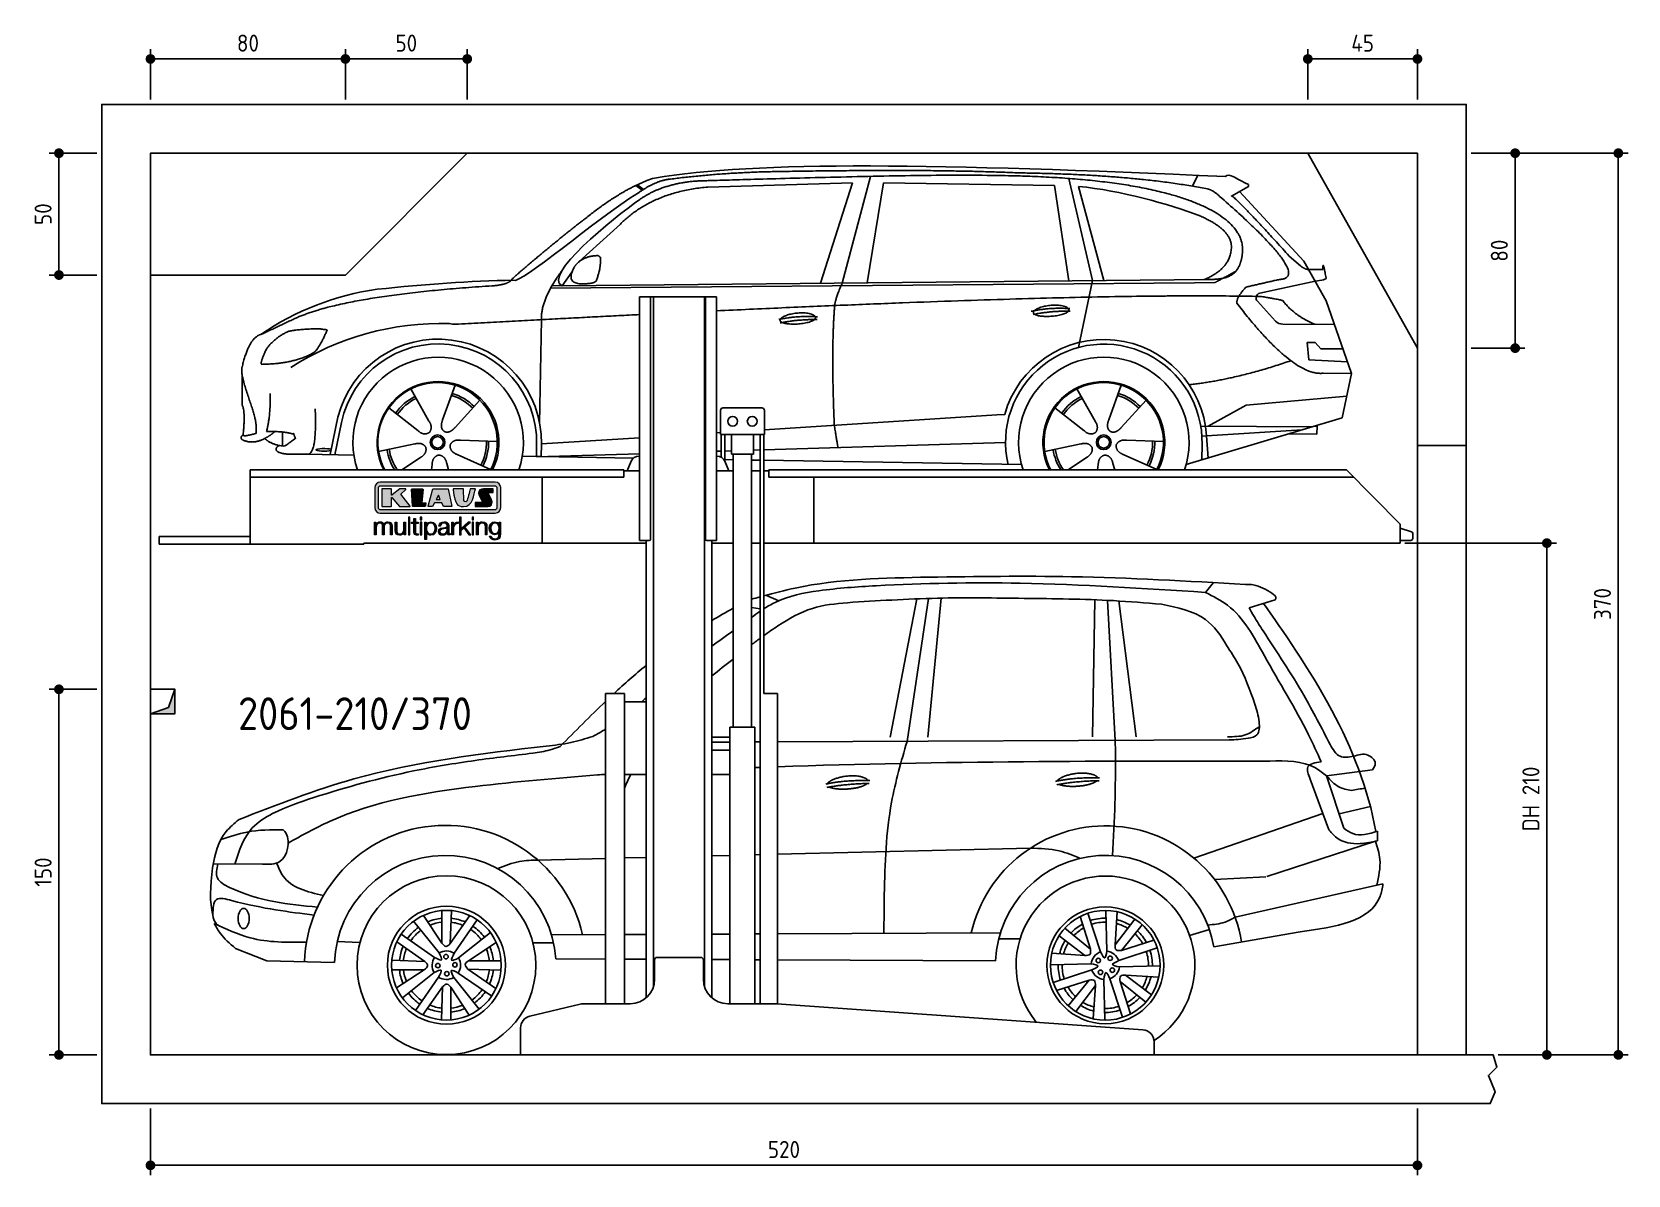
# Model space of a CAD drawing. Header units: millimetres. Extents: x -287 to 6264, y -793 to 3898.
import ezdxf

# ---------------------------------------------------------------- set-up
doc = ezdxf.new("R2010")
doc.units = ezdxf.units.MM
for name, color, linetype in [('4', 3, 'Continuous'), ('5', 3, 'Continuous'), ('breakthrough', 1, 'Continuous'), ('car', 10, 'Continuous'), ('Logo', 7, 'Continuous')]:
    doc.layers.add(name, color=color, linetype=linetype)
doc.styles.get("Standard").update_dxf_attribs({"font": 'ISOCP.SHX'})
doc.dimstyles.new('GEN-ISO$0', dxfattribs={"dimscale": 20, "dimtxt": 3.5, "dimasz": 2, "dimexe": 2, "dimexo": 1, "dimgap": 1.5, "dimtad": 1, "dimdec": 1, "dimlfac": 0.1, "dimdsep": 46, "dimtxsty": 'STANDARD', "dimblk": 'PUNKT', "dimcen": 2, "dimclrd": 256, "dimclre": 256, "dimclrt": 2, "dimadec": 0, "dimazin": 0, "dimtp": 0.1, "dimtm": 0.1, "dimtfac": 0.71, "dimtdec": 1, "dimtmove": 2, "dimatfit": 3, "dimldrblk": 'PUNKT', "dimfxl": 1, "dimtolj": 1, "dimarcsym": 0})

msp = doc.modelspace()

# ---------------------------------------------------------------- texts
msp.add_text('2061-210/370', height=134.4).set_placement((559.31, 1032.82))

# ---------------------------------------------------------------- blocks, each defined once
blk = doc.blocks.new('PUNKT')
at = {"layer": '4', "color": 0, "linetype": 'ByBlock'}
blk.add_line((-0.5, 0), (-1, 0), dxfattribs=at)
at = {"layer": '4', "color": 0, "linetype": 'ByBlock', "const_width": 0.5}
blk.add_lwpolyline([(-0.25, 0, 1), (0.25, 0, 1)], format="xyb", close=True, dxfattribs=at)
blk = doc.blocks.new('*D11')
at = {"layer": '5', "lineweight": -2}
for p, q in [((200, -520), (200, -793.3)), ((5400, -520), (5400, -793.3)), ((240, -753.3), (5360, -753.3))]:
    blk.add_line(p, q, dxfattribs=at)
at = {"layer": 'DEFPOINTS', "color": 0}
for p in [(200, -500), (5400, -500), (5400, -753.3)]:
    blk.add_point(p, dxfattribs=at)
at = {"layer": '5', "lineweight": -2, "xscale": 40, "yscale": 40, "zscale": 40, "rotation": 180}
blk.add_blockref('PUNKT', (200, -753.3), dxfattribs=at)
at = {"layer": '5', "lineweight": -2, "xscale": 40, "yscale": 40, "zscale": 40}
blk.add_blockref('PUNKT', (5400, -753.3), dxfattribs=at)
at = {"layer": '5', "color": 2, "insert": (2800, -688.3), "char_height": 70, "attachment_point": 5}
blk.add_mtext('\\A1;520', dxfattribs=at)
blk = doc.blocks.new('*D3')
at = {"layer": '5', "lineweight": -2}
for p, q in [((-20, 1200), (-215.7, 1200)), ((-175.7, -260), (-175.7, 1160)), ((-20, -300), (-215.7, -300))]:
    blk.add_line(p, q, dxfattribs=at)
at = {"layer": 'DEFPOINTS', "color": 0}
for p in [(-175.7, 1200), (0, 1200), (0, -300)]:
    blk.add_point(p, dxfattribs=at)
at = {"layer": '5', "lineweight": -2, "xscale": 40, "yscale": 40, "zscale": 40}
for p, rotation in [((-175.7, 1200), 90), ((-175.7, -300), 270)]:
    blk.add_blockref('PUNKT', p, dxfattribs=dict(at, rotation=rotation))
at = {"layer": '5', "color": 2, "insert": (-240.7, 450), "char_height": 70, "attachment_point": 5, "rotation": 90}
blk.add_mtext('\\A1;150', dxfattribs=at)
blk = doc.blocks.new('*D4')
at = {"layer": '5', "lineweight": -2}
for p, q in [((-20, 3400), (-215.7, 3400)), ((-175.7, 2940), (-175.7, 3360)), ((-20, 2900), (-215.7, 2900))]:
    blk.add_line(p, q, dxfattribs=at)
at = {"layer": 'DEFPOINTS', "color": 0}
for p in [(-175.7, 3400), (0, 3400), (0, 2900)]:
    blk.add_point(p, dxfattribs=at)
at = {"layer": '5', "lineweight": -2, "xscale": 40, "yscale": 40, "zscale": 40}
for p, rotation in [((-175.7, 3400), 90), ((-175.7, 2900), 270)]:
    blk.add_blockref('PUNKT', p, dxfattribs=dict(at, rotation=rotation))
at = {"layer": '5', "color": 2, "insert": (-240.7, 3150), "char_height": 70, "attachment_point": 5, "rotation": 90}
blk.add_mtext('\\A1;50', dxfattribs=at)
blk = doc.blocks.new('*D5')
at = {"layer": '5', "lineweight": -2}
for p, q in [((200, 3620), (200, 3826.7)), ((1000, 3620), (1000, 3826.7)), ((240, 3786.7), (960, 3786.7))]:
    blk.add_line(p, q, dxfattribs=at)
at = {"layer": 'DEFPOINTS', "color": 0}
for p in [(1000, 3786.7), (200, 3600), (1000, 3600)]:
    blk.add_point(p, dxfattribs=at)
at = {"layer": '5', "lineweight": -2, "xscale": 40, "yscale": 40, "zscale": 40, "rotation": 180}
blk.add_blockref('PUNKT', (200, 3786.7), dxfattribs=at)
at = {"layer": '5', "lineweight": -2, "xscale": 40, "yscale": 40, "zscale": 40}
blk.add_blockref('PUNKT', (1000, 3786.7), dxfattribs=at)
at = {"layer": '5', "color": 2, "insert": (600, 3851.7), "char_height": 70, "attachment_point": 5}
blk.add_mtext('\\A1;80', dxfattribs=at)
blk = doc.blocks.new('*D6')
at = {"layer": '5', "lineweight": -2}
for p, q in [((1000, 3620), (1000, 3826.7)), ((1500, 3620), (1500, 3826.7)), ((1040, 3786.7), (1460, 3786.7))]:
    blk.add_line(p, q, dxfattribs=at)
at = {"layer": 'DEFPOINTS', "color": 0}
for p in [(1500, 3786.7), (1000, 3600), (1500, 3600)]:
    blk.add_point(p, dxfattribs=at)
at = {"layer": '5', "lineweight": -2, "xscale": 40, "yscale": 40, "zscale": 40, "rotation": 180}
blk.add_blockref('PUNKT', (1000, 3786.7), dxfattribs=at)
at = {"layer": '5', "lineweight": -2, "xscale": 40, "yscale": 40, "zscale": 40}
blk.add_blockref('PUNKT', (1500, 3786.7), dxfattribs=at)
at = {"layer": '5', "color": 2, "insert": (1250, 3851.7), "char_height": 70, "attachment_point": 5}
blk.add_mtext('\\A1;50', dxfattribs=at)
blk = doc.blocks.new('*D7')
at = {"layer": '5', "lineweight": -2}
for p, q in [((5620, 3400), (5841, 3400)), ((5801, 2640), (5801, 3360)), ((5620, 2600), (5841, 2600))]:
    blk.add_line(p, q, dxfattribs=at)
at = {"layer": 'DEFPOINTS', "color": 0}
for p in [(5600, 3400), (5801, 3400), (5600, 2600)]:
    blk.add_point(p, dxfattribs=at)
at = {"layer": '5', "lineweight": -2, "xscale": 40, "yscale": 40, "zscale": 40}
for p, rotation in [((5801, 3400), 90), ((5801, 2600), 270)]:
    blk.add_blockref('PUNKT', p, dxfattribs=dict(at, rotation=rotation))
at = {"layer": '5', "color": 2, "insert": (5736, 3000), "char_height": 70, "attachment_point": 5, "rotation": 90}
blk.add_mtext('\\A1;80', dxfattribs=at)
blk = doc.blocks.new('*D8')
at = {"layer": '5', "lineweight": -2}
for p, q in [((5620, 3400), (6264.4, 3400)), ((6224.4, -260), (6224.4, 3360)), ((5731.2, -300), (6264.4, -300))]:
    blk.add_line(p, q, dxfattribs=at)
at = {"layer": 'DEFPOINTS', "color": 0}
for p in [(5600, 3400), (6224.4, 3400), (5711.2, -300)]:
    blk.add_point(p, dxfattribs=at)
at = {"layer": '5', "lineweight": -2, "xscale": 40, "yscale": 40, "zscale": 40}
for p, rotation in [((6224.4, 3400), 90), ((6224.4, -300), 270)]:
    blk.add_blockref('PUNKT', p, dxfattribs=dict(at, rotation=rotation))
at = {"layer": '5', "color": 2, "insert": (6159.4, 1550), "char_height": 70, "attachment_point": 5, "rotation": 90}
blk.add_mtext('\\A1;370', dxfattribs=at)
blk = doc.blocks.new('*D9')
at = {"layer": '5', "lineweight": -2}
for p, q in [((5348.6, 1800), (5971.1, 1800)), ((5931.1, -260), (5931.1, 1760)), ((5731.2, -300), (5971.1, -300))]:
    blk.add_line(p, q, dxfattribs=at)
at = {"layer": 'DEFPOINTS', "color": 0}
for p in [(5328.6, 1800), (5931.1, 1800), (5711.2, -300)]:
    blk.add_point(p, dxfattribs=at)
at = {"layer": '5', "lineweight": -2, "xscale": 40, "yscale": 40, "zscale": 40}
for p, rotation in [((5931.1, 1800), 90), ((5931.1, -300), 270)]:
    blk.add_blockref('PUNKT', p, dxfattribs=dict(at, rotation=rotation))
at = {"layer": '5', "color": 2, "insert": (5865.6, 750), "char_height": 70, "attachment_point": 5, "rotation": 90}
blk.add_mtext('\\A1;DH 210', dxfattribs=at)
blk = doc.blocks.new('*D10')
at = {"layer": '5', "lineweight": -2}
for p, q in [((4950, 3620), (4950, 3826.7)), ((5400, 3620), (5400, 3826.7)), ((4990, 3786.7), (5360, 3786.7))]:
    blk.add_line(p, q, dxfattribs=at)
at = {"layer": 'DEFPOINTS', "color": 0}
for p in [(5400, 3786.7), (4950, 3600), (5400, 3600)]:
    blk.add_point(p, dxfattribs=at)
at = {"layer": '5', "lineweight": -2, "xscale": 40, "yscale": 40, "zscale": 40, "rotation": 180}
blk.add_blockref('PUNKT', (4950, 3786.7), dxfattribs=at)
at = {"layer": '5', "lineweight": -2, "xscale": 40, "yscale": 40, "zscale": 40}
blk.add_blockref('PUNKT', (5400, 3786.7), dxfattribs=at)
at = {"layer": '5', "color": 2, "insert": (5175, 3851.7), "char_height": 70, "attachment_point": 5}
blk.add_mtext('\\A1;45', dxfattribs=at)
blk = doc.blocks.new('KLAUS')
at = {"layer": 'Logo'}
h = blk.add_hatch(color=8, dxfattribs=at)
h.dxf.hatch_style = 2
edge = h.paths.add_edge_path()
edge.add_spline(control_points=[(3.6, 29.09), (2.88, 29.09), (2.3, 28.51), (2.3, 27.8), (2.3, 27.8), (2.3, 16.11), (2.3, 16.11), (2.3, 15.39), (2.88, 14.81), (3.6, 14.81), (3.6, 14.81), (71.16, 14.81), (71.16, 14.81), (71.88, 14.81), (72.46, 15.39), (72.46, 16.11), (72.46, 16.11), (72.46, 27.8), (72.46, 27.8), (72.46, 28.51), (71.88, 29.09), (71.16, 29.09), (71.16, 29.09), (3.6, 29.09), (3.6, 29.09), (3.6, 29.09), (3.6, 29.09), (3.6, 29.09)], knot_values=[0, 0, 0, 0, 1, 1, 1, 2, 2, 2, 3, 3, 3, 4, 4, 4, 5, 5, 5, 6, 6, 6, 7, 7, 7, 8, 8, 8, 9, 9, 9, 9], degree=3, periodic=0)
edge = h.paths.add_edge_path()
edge.add_spline(control_points=[(3.35, 31.23), (3.35, 31.23), (71.47, 31.23), (71.47, 31.23), (73.26, 31.23), (74.71, 29.77), (74.71, 27.99), (74.71, 27.99), (74.71, 16.17), (74.71, 16.17), (74.71, 14.38), (73.26, 12.93), (71.47, 12.93), (71.47, 12.93), (3.35, 12.93), (3.35, 12.93), (1.56, 12.93), (0.11, 14.38), (0.11, 16.17), (0.11, 16.17), (0.11, 27.99), (0.11, 27.99), (0.11, 29.77), (1.56, 31.23), (3.35, 31.23), (3.35, 31.23), (3.35, 31.23), (3.35, 31.23)], knot_values=[0, 0, 0, 0, 1, 1, 1, 2, 2, 2, 3, 3, 3, 4, 4, 4, 5, 5, 5, 6, 6, 6, 7, 7, 7, 8, 8, 8, 9, 9, 9, 9], degree=3, periodic=0)
h = blk.add_hatch(color=8, dxfattribs=at)
h.dxf.hatch_style = 2
edge = h.paths.add_edge_path()
edge.add_spline(control_points=[(4.5, 27.33), (4.5, 27.33), (9.7, 27.33), (9.7, 27.33), (9.84, 27.33), (9.96, 27.22), (9.96, 27.08), (9.96, 27.08), (9.96, 23.69), (9.96, 23.69), (9.96, 23.69), (9.94, 23.64), (10.04, 23.59), (10.14, 23.53), (10.2, 23.57), (10.2, 23.57), (10.2, 23.57), (10.51, 23.75), (10.51, 23.75), (10.51, 23.75), (14.94, 27.33), (14.94, 27.33), (14.94, 27.33), (18.41, 27.33), (18.41, 27.33), (18.41, 27.33), (18.49, 27.33), (18.56, 27.2), (18.65, 27.04), (18.53, 26.91), (18.53, 26.91), (18.53, 26.91), (15.49, 24.11), (15.49, 24.11), (15.49, 24.11), (21.14, 17.06), (21.14, 17.06), (21.14, 17.06), (21.13, 16.91), (21.13, 16.91), (21.08, 16.84), (20.99, 16.82), (20.99, 16.82), (20.99, 16.82), (14.7, 16.82), (14.7, 16.82), (14.7, 16.82), (10.26, 22.17), (10.26, 22.17), (10.26, 22.17), (10.19, 22.24), (10.08, 22.21), (9.97, 22.18), (9.96, 22.11), (9.96, 22.11), (9.96, 22.11), (9.96, 17.08), (9.96, 17.08), (9.96, 16.94), (9.84, 16.82), (9.7, 16.82), (9.7, 16.82), (4.5, 16.82), (4.5, 16.82), (4.36, 16.82), (4.25, 16.94), (4.25, 17.08), (4.25, 17.08), (4.25, 27.08), (4.25, 27.08), (4.25, 27.22), (4.36, 27.33), (4.5, 27.33), (4.5, 27.33), (4.5, 27.33), (4.5, 27.33)], knot_values=[0, 0, 0, 0, 1, 1, 1, 2, 2, 2, 3, 3, 3, 4, 4, 4, 5, 5, 5, 6, 6, 6, 7, 7, 7, 8, 8, 8, 9, 9, 9, 10, 10, 10, 11, 11, 11, 12, 12, 12, 13, 13, 13, 14, 14, 14, 15, 15, 15, 16, 16, 16, 17, 17, 17, 18, 18, 18, 19, 19, 19, 20, 20, 20, 21, 21, 21, 22, 22, 22, 23, 23, 23, 24, 24, 24, 25, 25, 25, 25], degree=3, periodic=0)
h = blk.add_hatch(color=8, dxfattribs=at)
h.dxf.hatch_style = 2
h.paths.add_polyline_path([(22.42, 17.06), (21.97, 27.15), (22.24, 27.33), (28.55, 27.33), (28.86, 26.97), (28.01, 19.08), (30.26, 19.07), (30.44, 18.95), (30.08, 16.95), (29.49, 16.82), (22.6, 16.82)])
h = blk.add_hatch(color=8, dxfattribs=at)
h.paths.add_polyline_path([(36.52, 21.01), (38.93, 21.01), (37.87, 23.57)])
h.paths.add_polyline_path([(34.52, 27.33), (43.65, 27.33), (45.76, 16.94), (45.57, 16.82), (40.83, 16.82), (39.89, 18.95), (35.42, 18.95), (34.27, 16.82), (31.78, 16.82), (31.66, 17)])
h = blk.add_hatch(color=8, dxfattribs=at)
h.dxf.hatch_style = 2
edge = h.paths.add_edge_path()
edge.add_spline(control_points=[(52.69, 27.32), (52.69, 27.32), (52.88, 20.14), (52.88, 20.14), (53.01, 19.89), (53.2, 19.77), (53.43, 19.71), (53.91, 19.59), (54.43, 19.57), (54.64, 20.03), (55.23, 21.34), (56.27, 25.45), (56.6, 27.33), (56.6, 27.33), (59.77, 27.33), (59.77, 27.33), (58.77, 23.9), (58.56, 16.82), (52.63, 16.76), (48.72, 16.72), (48.01, 19.35), (47.27, 22.24), (46.89, 23.68), (46.54, 27.33), (46.54, 27.33), (46.54, 27.33), (52.69, 27.32), (52.69, 27.32), (52.69, 27.32), (52.69, 27.32), (52.69, 27.32)], knot_values=[0, 0, 0, 0, 1, 1, 1, 2, 2, 2, 3, 3, 3, 4, 4, 4, 5, 5, 5, 6, 6, 6, 7, 7, 7, 8, 8, 8, 9, 9, 9, 10, 10, 10, 10], degree=3, periodic=0)
h = blk.add_hatch(color=8, dxfattribs=at)
h.dxf.hatch_style = 2
edge = h.paths.add_edge_path()
edge.add_spline(control_points=[(64.46, 27.33), (64.46, 27.33), (70.31, 27.33), (70.31, 27.33), (70.31, 26.52), (70.31, 26.02), (70.31, 25.12), (70.31, 25.12), (67.3, 25.12), (67.3, 25.12), (67.24, 25.04), (67.25, 25.11), (67.25, 24.91), (67.25, 24.88), (69.73, 20.38), (69.73, 19.57), (69.73, 16.4), (67.22, 16.81), (65.9, 16.82), (65.9, 16.82), (59.59, 16.82), (59.59, 16.82), (59.59, 17.76), (59.59, 18.23), (59.59, 19.14), (59.59, 19.14), (63.75, 19.14), (63.75, 19.14), (63.82, 19.22), (63.81, 19.11), (63.81, 19.31), (63.81, 20.32), (61.58, 23.06), (61.58, 24.63), (61.58, 26.33), (62.83, 27.34), (64.46, 27.33), (64.46, 27.33), (64.46, 27.33), (64.46, 27.33)], knot_values=[0, 0, 0, 0, 1, 1, 1, 2, 2, 2, 3, 3, 3, 4, 4, 4, 5, 5, 5, 6, 6, 6, 7, 7, 7, 8, 8, 8, 9, 9, 9, 10, 10, 10, 11, 11, 11, 12, 12, 12, 13, 13, 13, 13], degree=3, periodic=0)
h = blk.add_hatch(color=30, dxfattribs=at)
h.dxf.hatch_style = 2
h.paths.add_polyline_path([(20.07, 0), (20.99, 0), (20.99, 10.45), (20.07, 10.45)])
h = blk.add_hatch(color=30, dxfattribs=at)
h.dxf.hatch_style = 2
edge = h.paths.add_edge_path()
edge.add_spline(control_points=[(24.22, 9.82), (24.22, 9.82), (23.3, 9.82), (23.3, 9.82), (23.3, 9.82), (23.3, 7.55), (23.3, 7.55), (23.3, 7.55), (21.98, 7.55), (21.98, 7.55), (21.98, 7.55), (21.98, 6.78), (21.98, 6.78), (21.98, 6.78), (23.3, 6.78), (23.3, 6.78), (23.3, 6.78), (23.3, 1.61), (23.3, 1.61), (23.28, 0.32), (23.71, -0.09), (24.94, -0.09), (25.22, -0.09), (25.48, -0.06), (25.76, -0.06), (25.76, -0.06), (25.76, 0.73), (25.76, 0.73), (25.5, 0.7), (25.23, 0.69), (24.97, 0.69), (24.31, 0.73), (24.22, 1.08), (24.22, 1.68), (24.22, 1.68), (24.22, 6.78), (24.22, 6.78), (24.22, 6.78), (25.76, 6.78), (25.76, 6.78), (25.76, 6.78), (25.76, 7.55), (25.76, 7.55), (25.76, 7.55), (24.22, 7.55), (24.22, 7.55), (24.22, 7.55), (24.22, 9.82), (24.22, 9.82), (24.22, 9.82), (24.22, 9.82), (24.22, 9.82)], knot_values=[0, 0, 0, 0, 1, 1, 1, 2, 2, 2, 3, 3, 3, 4, 4, 4, 5, 5, 5, 6, 6, 6, 7, 7, 7, 8, 8, 8, 9, 9, 9, 10, 10, 10, 11, 11, 11, 12, 12, 12, 13, 13, 13, 14, 14, 14, 15, 15, 15, 16, 16, 16, 17, 17, 17, 17], degree=3, periodic=0)
h = blk.add_hatch(color=30, dxfattribs=at)
h.paths.add_polyline_path([(27.1, 0), (28.03, 0), (28.03, 7.55), (27.1, 7.55)])
h.paths.add_polyline_path([(27.1, 8.98), (28.03, 8.98), (28.03, 10.45), (27.1, 10.45)])
h = blk.add_hatch(color=30, dxfattribs=at)
h.dxf.hatch_style = 2
h.paths.add_polyline_path([(50.4, 0), (51.32, 0), (51.32, 2.87), (52.82, 4.11), (55.8, 0), (56.96, 0), (53.52, 4.76), (56.74, 7.55), (55.51, 7.55), (51.32, 3.89), (51.32, 10.45), (50.4, 10.45)])
h = blk.add_hatch(color=30, dxfattribs=at)
h.paths.add_polyline_path([(57.74, 0), (58.66, 0), (58.66, 7.55), (57.74, 7.55)])
h.paths.add_polyline_path([(57.74, 8.98), (58.66, 8.98), (58.66, 10.45), (57.74, 10.45)])
h = blk.add_hatch(color=30, dxfattribs=at)
h.dxf.hatch_style = 2
edge = h.paths.add_edge_path()
edge.add_spline(control_points=[(0, 0), (0, 0), (0.92, 0), (0.92, 0), (0.92, 0), (0.92, 4.22), (0.92, 4.22), (0.94, 5.8), (1.58, 7), (3.18, 7), (4.35, 7), (4.77, 6.15), (4.76, 5.12), (4.76, 5.12), (4.76, 0), (4.76, 0), (4.76, 0), (5.68, 0), (5.68, 0), (5.68, 0), (5.68, 4.27), (5.68, 4.27), (5.68, 5.68), (6.14, 7), (7.73, 7), (9.05, 7), (9.52, 6.32), (9.52, 5.08), (9.52, 5.08), (9.52, 0), (9.52, 0), (9.52, 0), (10.44, 0), (10.44, 0), (10.44, 0), (10.44, 5.12), (10.44, 5.12), (10.44, 6.91), (9.59, 7.77), (7.94, 7.77), (6.94, 7.77), (5.99, 7.29), (5.54, 6.3), (5.26, 7.29), (4.36, 7.77), (3.37, 7.77), (2.17, 7.77), (1.38, 7.19), (0.89, 6.28), (0.89, 6.28), (0.85, 6.28), (0.85, 6.28), (0.85, 6.28), (0.85, 7.55), (0.85, 7.55), (0.85, 7.55), (0, 7.55), (0, 7.55), (0, 7.55), (0, 0), (0, 0), (0, 0), (0, 0), (0, 0)], knot_values=[0, 0, 0, 0, 1, 1, 1, 2, 2, 2, 3, 3, 3, 4, 4, 4, 5, 5, 5, 6, 6, 6, 7, 7, 7, 8, 8, 8, 9, 9, 9, 10, 10, 10, 11, 11, 11, 12, 12, 12, 13, 13, 13, 14, 14, 14, 15, 15, 15, 16, 16, 16, 17, 17, 17, 18, 18, 18, 19, 19, 19, 20, 20, 20, 21, 21, 21, 21], degree=3, periodic=0)
h = blk.add_hatch(color=30, dxfattribs=at)
h.dxf.hatch_style = 2
edge = h.paths.add_edge_path()
edge.add_spline(control_points=[(18.31, 7.55), (18.31, 7.55), (17.39, 7.55), (17.39, 7.55), (17.39, 7.55), (17.39, 3.59), (17.39, 3.59), (17.39, 2.05), (16.7, 0.56), (15.12, 0.56), (13.66, 0.56), (13.15, 1.27), (13.1, 2.64), (13.1, 2.64), (13.1, 7.55), (13.1, 7.55), (13.1, 7.55), (12.18, 7.55), (12.18, 7.55), (12.18, 7.55), (12.18, 2.65), (12.18, 2.65), (12.18, 0.89), (12.93, -0.22), (14.83, -0.22), (15.96, -0.22), (16.95, 0.35), (17.44, 1.36), (17.44, 1.36), (17.47, 1.36), (17.47, 1.36), (17.47, 1.36), (17.47, 0), (17.47, 0), (17.47, 0), (18.31, 0), (18.31, 0), (18.31, 0), (18.31, 7.55), (18.31, 7.55), (18.31, 7.55), (18.31, 7.55), (18.31, 7.55)], knot_values=[0, 0, 0, 0, 1, 1, 1, 2, 2, 2, 3, 3, 3, 4, 4, 4, 5, 5, 5, 6, 6, 6, 7, 7, 7, 8, 8, 8, 9, 9, 9, 10, 10, 10, 11, 11, 11, 12, 12, 12, 13, 13, 13, 14, 14, 14, 14], degree=3, periodic=0)
h = blk.add_hatch(color=30, dxfattribs=at)
edge = h.paths.add_edge_path()
edge.add_spline(control_points=[(35.84, 3.78), (35.84, 2.21), (35.12, 0.56), (33.37, 0.56), (31.4, 0.56), (30.72, 2.21), (30.72, 3.78), (30.72, 5.49), (31.33, 7), (33.37, 7), (35.12, 7), (35.84, 5.34), (35.84, 3.78), (35.84, 3.78), (35.84, 3.78), (35.84, 3.78)], knot_values=[0, 0, 0, 0, 1, 1, 1, 2, 2, 2, 3, 3, 3, 4, 4, 4, 5, 5, 5, 5], degree=3, periodic=0)
edge = h.paths.add_edge_path()
edge.add_spline(control_points=[(29.79, -2.8), (29.79, -2.8), (30.72, -2.8), (30.72, -2.8), (30.72, -2.8), (30.72, 1.43), (30.72, 1.43), (30.72, 1.43), (30.74, 1.43), (30.74, 1.43), (31.14, 0.35), (32.24, -0.22), (33.37, -0.22), (35.66, -0.22), (36.76, 1.64), (36.76, 3.78), (36.76, 5.91), (35.66, 7.77), (33.37, 7.77), (32.15, 7.77), (31.1, 7.14), (30.67, 6.12), (30.67, 6.12), (30.64, 6.12), (30.64, 6.12), (30.64, 6.12), (30.64, 7.55), (30.64, 7.55), (30.64, 7.55), (29.79, 7.55), (29.79, 7.55), (29.79, 7.55), (29.79, -2.8), (29.79, -2.8), (29.79, -2.8), (29.79, -2.8), (29.79, -2.8)], knot_values=[0, 0, 0, 0, 1, 1, 1, 2, 2, 2, 3, 3, 3, 4, 4, 4, 5, 5, 5, 6, 6, 6, 7, 7, 7, 8, 8, 8, 9, 9, 9, 10, 10, 10, 11, 11, 11, 12, 12, 12, 12], degree=3, periodic=0)
h = blk.add_hatch(color=30, dxfattribs=at)
edge = h.paths.add_edge_path()
edge.add_spline(control_points=[(43.03, 2.93), (43.04, 1.45), (41.8, 0.56), (40.39, 0.56), (39.53, 0.56), (38.71, 1.13), (38.71, 2.05), (38.71, 3.53), (40.66, 3.51), (42.22, 3.79), (42.47, 3.84), (42.88, 3.91), (43, 4.13), (43, 4.13), (43.03, 4.13), (43.03, 4.13), (43.03, 4.13), (43.03, 2.93), (43.03, 2.93), (43.03, 2.93), (43.03, 2.93), (43.03, 2.93)], knot_values=[0, 0, 0, 0, 1, 1, 1, 2, 2, 2, 3, 3, 3, 4, 4, 4, 5, 5, 5, 6, 6, 6, 7, 7, 7, 7], degree=3, periodic=0)
edge = h.paths.add_edge_path()
edge.add_spline(control_points=[(39.03, 5.24), (39.06, 6.47), (39.91, 7), (41.05, 7), (42.14, 7), (43.03, 6.69), (43.03, 5.45), (43.03, 4.61), (42.6, 4.51), (41.84, 4.42), (39.85, 4.19), (37.79, 4.11), (37.79, 1.99), (37.79, 0.47), (38.93, -0.22), (40.32, -0.22), (41.77, -0.22), (42.43, 0.34), (43.07, 1.32), (43.07, 1.32), (43.1, 1.32), (43.1, 1.32), (43.1, 0.53), (43.25, 0), (44.19, 0), (44.43, 0), (44.58, 0.01), (44.79, 0.06), (44.79, 0.06), (44.79, 0.83), (44.79, 0.83), (44.71, 0.81), (44.6, 0.78), (44.49, 0.78), (44.13, 0.78), (43.95, 0.98), (43.95, 1.33), (43.95, 1.33), (43.95, 5.34), (43.95, 5.34), (43.95, 7.36), (42.5, 7.77), (41.17, 7.77), (39.44, 7.77), (38.2, 7.01), (38.11, 5.24), (38.11, 5.24), (39.03, 5.24), (39.03, 5.24), (39.03, 5.24), (39.03, 5.24), (39.03, 5.24)], knot_values=[0, 0, 0, 0, 1, 1, 1, 2, 2, 2, 3, 3, 3, 4, 4, 4, 5, 5, 5, 6, 6, 6, 7, 7, 7, 8, 8, 8, 9, 9, 9, 10, 10, 10, 11, 11, 11, 12, 12, 12, 13, 13, 13, 14, 14, 14, 15, 15, 15, 16, 16, 16, 17, 17, 17, 17], degree=3, periodic=0)
h = blk.add_hatch(color=30, dxfattribs=at)
h.dxf.hatch_style = 2
edge = h.paths.add_edge_path()
edge.add_spline(control_points=[(45.79, 0), (45.79, 0), (46.71, 0), (46.71, 0), (46.71, 0), (46.71, 4.03), (46.71, 4.03), (46.71, 5.59), (47.85, 6.82), (49.52, 6.73), (49.52, 6.73), (49.52, 7.66), (49.52, 7.66), (48.16, 7.72), (47.14, 7), (46.67, 5.78), (46.67, 5.78), (46.64, 5.78), (46.64, 5.78), (46.64, 5.78), (46.64, 7.55), (46.64, 7.55), (46.64, 7.55), (45.79, 7.55), (45.79, 7.55), (45.79, 7.55), (45.79, 0), (45.79, 0), (45.79, 0), (45.79, 0), (45.79, 0)], knot_values=[0, 0, 0, 0, 1, 1, 1, 2, 2, 2, 3, 3, 3, 4, 4, 4, 5, 5, 5, 6, 6, 6, 7, 7, 7, 8, 8, 8, 9, 9, 9, 10, 10, 10, 10], degree=3, periodic=0)
h = blk.add_hatch(color=30, dxfattribs=at)
h.dxf.hatch_style = 2
edge = h.paths.add_edge_path()
edge.add_spline(control_points=[(60.41, 0), (60.41, 0), (61.33, 0), (61.33, 0), (61.33, 0), (61.33, 4.41), (61.33, 4.41), (61.36, 5.89), (62.24, 7), (63.7, 7), (65.2, 7), (65.62, 6.02), (65.62, 4.71), (65.62, 4.71), (65.62, 0), (65.62, 0), (65.62, 0), (66.54, 0), (66.54, 0), (66.54, 0), (66.54, 4.86), (66.54, 4.86), (66.54, 6.66), (65.9, 7.77), (63.78, 7.77), (62.71, 7.77), (61.7, 7.16), (61.36, 6.25), (61.36, 6.25), (61.33, 6.25), (61.33, 6.25), (61.33, 6.25), (61.33, 7.55), (61.33, 7.55), (61.33, 7.55), (60.41, 7.55), (60.41, 7.55), (60.41, 7.55), (60.41, 0), (60.41, 0), (60.41, 0), (60.41, 0), (60.41, 0)], knot_values=[0, 0, 0, 0, 1, 1, 1, 2, 2, 2, 3, 3, 3, 4, 4, 4, 5, 5, 5, 6, 6, 6, 7, 7, 7, 8, 8, 8, 9, 9, 9, 10, 10, 10, 11, 11, 11, 12, 12, 12, 13, 13, 13, 14, 14, 14, 14], degree=3, periodic=0)
h = blk.add_hatch(color=30, dxfattribs=at)
edge = h.paths.add_edge_path()
edge.add_spline(control_points=[(71.32, 0.86), (69.62, 0.86), (68.83, 2.34), (68.83, 3.86), (68.83, 5.43), (69.56, 7), (71.32, 7), (73.06, 7), (73.75, 5.34), (73.75, 3.86), (73.75, 2.33), (72.91, 0.86), (71.32, 0.86), (71.32, 0.86), (71.32, 0.86), (71.32, 0.86)], knot_values=[0, 0, 0, 0, 1, 1, 1, 2, 2, 2, 3, 3, 3, 4, 4, 4, 5, 5, 5, 5], degree=3, periodic=0)
edge = h.paths.add_edge_path()
edge.add_spline(control_points=[(74.67, 7.55), (74.67, 7.55), (73.75, 7.55), (73.75, 7.55), (73.75, 7.55), (73.75, 6.25), (73.75, 6.25), (73.75, 6.25), (73.72, 6.25), (73.72, 6.25), (73.35, 7.09), (72.41, 7.77), (71.32, 7.77), (69.13, 7.77), (67.9, 6.05), (67.9, 3.97), (67.9, 1.82), (68.9, 0.09), (71.32, 0.09), (72.4, 0.09), (73.29, 0.72), (73.72, 1.64), (73.72, 1.64), (73.75, 1.64), (73.75, 1.64), (73.75, 1.64), (73.75, 0.61), (73.75, 0.61), (73.75, -1.23), (73.01, -2.24), (71.32, -2.24), (70.29, -2.24), (69.31, -1.85), (69.1, -0.73), (69.1, -0.73), (68.18, -0.73), (68.18, -0.73), (68.31, -2.34), (69.81, -3.02), (71.32, -3.02), (73.79, -3.02), (74.65, -1.64), (74.67, 0.61), (74.67, 0.61), (74.67, 7.55), (74.67, 7.55), (74.67, 7.55), (74.67, 7.55), (74.67, 7.55)], knot_values=[0, 0, 0, 0, 1, 1, 1, 2, 2, 2, 3, 3, 3, 4, 4, 4, 5, 5, 5, 6, 6, 6, 7, 7, 7, 8, 8, 8, 9, 9, 9, 10, 10, 10, 11, 11, 11, 12, 12, 12, 13, 13, 13, 14, 14, 14, 15, 15, 15, 16, 16, 16, 16], degree=3, periodic=0)
at = {"layer": 'Logo', "lineweight": 0}
for points in [[(22.42, 17.06), (21.97, 27.15), (22.24, 27.33), (28.55, 27.33), (28.86, 26.97), (28.01, 19.08), (30.26, 19.07), (30.44, 18.95), (30.08, 16.95), (29.49, 16.82), (22.6, 16.82), (22.42, 17.06), (22.42, 17.06)], [(34.52, 27.33), (43.65, 27.33), (45.76, 16.94), (45.57, 16.82), (40.83, 16.82), (39.89, 18.95), (35.42, 18.95), (34.27, 16.82), (31.78, 16.82), (31.66, 17), (34.52, 27.33), (34.52, 27.33)], [(36.52, 21.01), (38.93, 21.01), (37.87, 23.57), (36.52, 21.01), (36.52, 21.01)], [(20.07, 0), (20.99, 0), (20.99, 10.45), (20.07, 10.45), (20.07, 0), (20.07, 0)], [(27.1, 8.98), (28.03, 8.98), (28.03, 10.45), (27.1, 10.45), (27.1, 8.98), (27.1, 8.98)], [(50.4, 0), (51.32, 0), (51.32, 2.87), (52.82, 4.11), (55.8, 0), (56.96, 0), (53.52, 4.76), (56.74, 7.55), (55.51, 7.55), (51.32, 3.89), (51.32, 10.45), (50.4, 10.45), (50.4, 0), (50.4, 0)], [(57.74, 8.98), (58.66, 8.98), (58.66, 10.45), (57.74, 10.45), (57.74, 8.98), (57.74, 8.98)], [(27.1, 0), (28.03, 0), (28.03, 7.55), (27.1, 7.55), (27.1, 0), (27.1, 0)], [(57.74, 0), (58.66, 0), (58.66, 7.55), (57.74, 7.55), (57.74, 0), (57.74, 0)]]:
    blk.add_lwpolyline(points, dxfattribs=at)
for points, knots in [([(3.35, 31.23), (3.35, 31.23), (71.47, 31.23), (71.47, 31.23), (73.26, 31.23), (74.71, 29.77), (74.71, 27.99), (74.71, 27.99), (74.71, 16.17), (74.71, 16.17), (74.71, 14.38), (73.26, 12.93), (71.47, 12.93), (71.47, 12.93), (3.35, 12.93), (3.35, 12.93), (1.56, 12.93), (0.11, 14.38), (0.11, 16.17), (0.11, 16.17), (0.11, 27.99), (0.11, 27.99), (0.11, 29.77), (1.56, 31.23), (3.35, 31.23), (3.35, 31.23), (3.35, 31.23), (3.35, 31.23)], [0, 0, 0, 0, 1, 1, 1, 2, 2, 2, 3, 3, 3, 4, 4, 4, 5, 5, 5, 6, 6, 6, 7, 7, 7, 8, 8, 8, 9, 9, 9, 9]), ([(3.6, 29.09), (2.88, 29.09), (2.3, 28.51), (2.3, 27.8), (2.3, 27.8), (2.3, 16.11), (2.3, 16.11), (2.3, 15.39), (2.88, 14.81), (3.6, 14.81), (3.6, 14.81), (71.16, 14.81), (71.16, 14.81), (71.88, 14.81), (72.46, 15.39), (72.46, 16.11), (72.46, 16.11), (72.46, 27.8), (72.46, 27.8), (72.46, 28.51), (71.88, 29.09), (71.16, 29.09), (71.16, 29.09), (3.6, 29.09), (3.6, 29.09), (3.6, 29.09), (3.6, 29.09), (3.6, 29.09)], [0, 0, 0, 0, 1, 1, 1, 2, 2, 2, 3, 3, 3, 4, 4, 4, 5, 5, 5, 6, 6, 6, 7, 7, 7, 8, 8, 8, 9, 9, 9, 9]), ([(4.5, 27.33), (4.5, 27.33), (9.7, 27.33), (9.7, 27.33), (9.84, 27.33), (9.96, 27.22), (9.96, 27.08), (9.96, 27.08), (9.96, 23.69), (9.96, 23.69), (9.96, 23.69), (9.94, 23.64), (10.04, 23.59), (10.14, 23.53), (10.2, 23.57), (10.2, 23.57), (10.2, 23.57), (10.51, 23.75), (10.51, 23.75), (10.51, 23.75), (14.94, 27.33), (14.94, 27.33), (14.94, 27.33), (18.41, 27.33), (18.41, 27.33), (18.41, 27.33), (18.49, 27.33), (18.56, 27.2), (18.65, 27.04), (18.53, 26.91), (18.53, 26.91), (18.53, 26.91), (15.49, 24.11), (15.49, 24.11), (15.49, 24.11), (21.14, 17.06), (21.14, 17.06), (21.14, 17.06), (21.13, 16.91), (21.13, 16.91), (21.08, 16.84), (20.99, 16.82), (20.99, 16.82), (20.99, 16.82), (14.7, 16.82), (14.7, 16.82), (14.7, 16.82), (10.26, 22.17), (10.26, 22.17), (10.26, 22.17), (10.19, 22.24), (10.08, 22.21), (9.97, 22.18), (9.96, 22.11), (9.96, 22.11), (9.96, 22.11), (9.96, 17.08), (9.96, 17.08), (9.96, 16.94), (9.84, 16.82), (9.7, 16.82), (9.7, 16.82), (4.5, 16.82), (4.5, 16.82), (4.36, 16.82), (4.25, 16.94), (4.25, 17.08), (4.25, 17.08), (4.25, 27.08), (4.25, 27.08), (4.25, 27.22), (4.36, 27.33), (4.5, 27.33), (4.5, 27.33), (4.5, 27.33), (4.5, 27.33)], [0, 0, 0, 0, 1, 1, 1, 2, 2, 2, 3, 3, 3, 4, 4, 4, 5, 5, 5, 6, 6, 6, 7, 7, 7, 8, 8, 8, 9, 9, 9, 10, 10, 10, 11, 11, 11, 12, 12, 12, 13, 13, 13, 14, 14, 14, 15, 15, 15, 16, 16, 16, 17, 17, 17, 18, 18, 18, 19, 19, 19, 20, 20, 20, 21, 21, 21, 22, 22, 22, 23, 23, 23, 24, 24, 24, 25, 25, 25, 25]), ([(52.69, 27.32), (52.69, 27.32), (52.88, 20.14), (52.88, 20.14), (53.01, 19.89), (53.2, 19.77), (53.43, 19.71), (53.91, 19.59), (54.43, 19.57), (54.64, 20.03), (55.23, 21.34), (56.27, 25.45), (56.6, 27.33), (56.6, 27.33), (59.77, 27.33), (59.77, 27.33), (58.77, 23.9), (58.56, 16.82), (52.63, 16.76), (48.72, 16.72), (48.01, 19.35), (47.27, 22.24), (46.89, 23.68), (46.54, 27.33), (46.54, 27.33), (46.54, 27.33), (52.69, 27.32), (52.69, 27.32), (52.69, 27.32), (52.69, 27.32), (52.69, 27.32)], [0, 0, 0, 0, 1, 1, 1, 2, 2, 2, 3, 3, 3, 4, 4, 4, 5, 5, 5, 6, 6, 6, 7, 7, 7, 8, 8, 8, 9, 9, 9, 10, 10, 10, 10]), ([(64.46, 27.33), (64.46, 27.33), (70.31, 27.33), (70.31, 27.33), (70.31, 26.52), (70.31, 26.02), (70.31, 25.12), (70.31, 25.12), (67.3, 25.12), (67.3, 25.12), (67.24, 25.04), (67.25, 25.11), (67.25, 24.91), (67.25, 24.88), (69.73, 20.38), (69.73, 19.57), (69.73, 16.4), (67.22, 16.81), (65.9, 16.82), (65.9, 16.82), (59.59, 16.82), (59.59, 16.82), (59.59, 17.76), (59.59, 18.23), (59.59, 19.14), (59.59, 19.14), (63.75, 19.14), (63.75, 19.14), (63.82, 19.22), (63.81, 19.11), (63.81, 19.31), (63.81, 20.32), (61.58, 23.06), (61.58, 24.63), (61.58, 26.33), (62.83, 27.34), (64.46, 27.33), (64.46, 27.33), (64.46, 27.33), (64.46, 27.33)], [0, 0, 0, 0, 1, 1, 1, 2, 2, 2, 3, 3, 3, 4, 4, 4, 5, 5, 5, 6, 6, 6, 7, 7, 7, 8, 8, 8, 9, 9, 9, 10, 10, 10, 11, 11, 11, 12, 12, 12, 13, 13, 13, 13]), ([(24.22, 9.82), (24.22, 9.82), (23.3, 9.82), (23.3, 9.82), (23.3, 9.82), (23.3, 7.55), (23.3, 7.55), (23.3, 7.55), (21.98, 7.55), (21.98, 7.55), (21.98, 7.55), (21.98, 6.78), (21.98, 6.78), (21.98, 6.78), (23.3, 6.78), (23.3, 6.78), (23.3, 6.78), (23.3, 1.61), (23.3, 1.61), (23.28, 0.32), (23.71, -0.09), (24.94, -0.09), (25.22, -0.09), (25.48, -0.06), (25.76, -0.06), (25.76, -0.06), (25.76, 0.73), (25.76, 0.73), (25.5, 0.7), (25.23, 0.69), (24.97, 0.69), (24.31, 0.73), (24.22, 1.08), (24.22, 1.68), (24.22, 1.68), (24.22, 6.78), (24.22, 6.78), (24.22, 6.78), (25.76, 6.78), (25.76, 6.78), (25.76, 6.78), (25.76, 7.55), (25.76, 7.55), (25.76, 7.55), (24.22, 7.55), (24.22, 7.55), (24.22, 7.55), (24.22, 9.82), (24.22, 9.82), (24.22, 9.82), (24.22, 9.82), (24.22, 9.82)], [0, 0, 0, 0, 1, 1, 1, 2, 2, 2, 3, 3, 3, 4, 4, 4, 5, 5, 5, 6, 6, 6, 7, 7, 7, 8, 8, 8, 9, 9, 9, 10, 10, 10, 11, 11, 11, 12, 12, 12, 13, 13, 13, 14, 14, 14, 15, 15, 15, 16, 16, 16, 17, 17, 17, 17]), ([(0, 0), (0, 0), (0.92, 0), (0.92, 0), (0.92, 0), (0.92, 4.22), (0.92, 4.22), (0.94, 5.8), (1.58, 7), (3.18, 7), (4.35, 7), (4.77, 6.15), (4.76, 5.12), (4.76, 5.12), (4.76, 0), (4.76, 0), (4.76, 0), (5.68, 0), (5.68, 0), (5.68, 0), (5.68, 4.27), (5.68, 4.27), (5.68, 5.68), (6.14, 7), (7.73, 7), (9.05, 7), (9.52, 6.32), (9.52, 5.08), (9.52, 5.08), (9.52, 0), (9.52, 0), (9.52, 0), (10.44, 0), (10.44, 0), (10.44, 0), (10.44, 5.12), (10.44, 5.12), (10.44, 6.91), (9.59, 7.77), (7.94, 7.77), (6.94, 7.77), (5.99, 7.29), (5.54, 6.3), (5.26, 7.29), (4.36, 7.77), (3.37, 7.77), (2.17, 7.77), (1.38, 7.19), (0.89, 6.28), (0.89, 6.28), (0.85, 6.28), (0.85, 6.28), (0.85, 6.28), (0.85, 7.55), (0.85, 7.55), (0.85, 7.55), (0, 7.55), (0, 7.55), (0, 7.55), (0, 0), (0, 0), (0, 0), (0, 0), (0, 0)], [0, 0, 0, 0, 1, 1, 1, 2, 2, 2, 3, 3, 3, 4, 4, 4, 5, 5, 5, 6, 6, 6, 7, 7, 7, 8, 8, 8, 9, 9, 9, 10, 10, 10, 11, 11, 11, 12, 12, 12, 13, 13, 13, 14, 14, 14, 15, 15, 15, 16, 16, 16, 17, 17, 17, 18, 18, 18, 19, 19, 19, 20, 20, 20, 21, 21, 21, 21]), ([(18.31, 7.55), (18.31, 7.55), (17.39, 7.55), (17.39, 7.55), (17.39, 7.55), (17.39, 3.59), (17.39, 3.59), (17.39, 2.05), (16.7, 0.56), (15.12, 0.56), (13.66, 0.56), (13.15, 1.27), (13.1, 2.64), (13.1, 2.64), (13.1, 7.55), (13.1, 7.55), (13.1, 7.55), (12.18, 7.55), (12.18, 7.55), (12.18, 7.55), (12.18, 2.65), (12.18, 2.65), (12.18, 0.89), (12.93, -0.22), (14.83, -0.22), (15.96, -0.22), (16.95, 0.35), (17.44, 1.36), (17.44, 1.36), (17.47, 1.36), (17.47, 1.36), (17.47, 1.36), (17.47, 0), (17.47, 0), (17.47, 0), (18.31, 0), (18.31, 0), (18.31, 0), (18.31, 7.55), (18.31, 7.55), (18.31, 7.55), (18.31, 7.55), (18.31, 7.55)], [0, 0, 0, 0, 1, 1, 1, 2, 2, 2, 3, 3, 3, 4, 4, 4, 5, 5, 5, 6, 6, 6, 7, 7, 7, 8, 8, 8, 9, 9, 9, 10, 10, 10, 11, 11, 11, 12, 12, 12, 13, 13, 13, 14, 14, 14, 14]), ([(29.79, -2.8), (29.79, -2.8), (30.72, -2.8), (30.72, -2.8), (30.72, -2.8), (30.72, 1.43), (30.72, 1.43), (30.72, 1.43), (30.74, 1.43), (30.74, 1.43), (31.14, 0.35), (32.24, -0.22), (33.37, -0.22), (35.66, -0.22), (36.76, 1.64), (36.76, 3.78), (36.76, 5.91), (35.66, 7.77), (33.37, 7.77), (32.15, 7.77), (31.1, 7.14), (30.67, 6.12), (30.67, 6.12), (30.64, 6.12), (30.64, 6.12), (30.64, 6.12), (30.64, 7.55), (30.64, 7.55), (30.64, 7.55), (29.79, 7.55), (29.79, 7.55), (29.79, 7.55), (29.79, -2.8), (29.79, -2.8), (29.79, -2.8), (29.79, -2.8), (29.79, -2.8)], [0, 0, 0, 0, 1, 1, 1, 2, 2, 2, 3, 3, 3, 4, 4, 4, 5, 5, 5, 6, 6, 6, 7, 7, 7, 8, 8, 8, 9, 9, 9, 10, 10, 10, 11, 11, 11, 12, 12, 12, 12]), ([(35.84, 3.78), (35.84, 2.21), (35.12, 0.56), (33.37, 0.56), (31.4, 0.56), (30.72, 2.21), (30.72, 3.78), (30.72, 5.49), (31.33, 7), (33.37, 7), (35.12, 7), (35.84, 5.34), (35.84, 3.78), (35.84, 3.78), (35.84, 3.78), (35.84, 3.78)], [0, 0, 0, 0, 1, 1, 1, 2, 2, 2, 3, 3, 3, 4, 4, 4, 5, 5, 5, 5]), ([(39.03, 5.24), (39.06, 6.47), (39.91, 7), (41.05, 7), (42.14, 7), (43.03, 6.69), (43.03, 5.45), (43.03, 4.61), (42.6, 4.51), (41.84, 4.42), (39.85, 4.19), (37.79, 4.11), (37.79, 1.99), (37.79, 0.47), (38.93, -0.22), (40.32, -0.22), (41.77, -0.22), (42.43, 0.34), (43.07, 1.32), (43.07, 1.32), (43.1, 1.32), (43.1, 1.32), (43.1, 0.53), (43.25, 0), (44.19, 0), (44.43, 0), (44.58, 0.01), (44.79, 0.06), (44.79, 0.06), (44.79, 0.83), (44.79, 0.83), (44.71, 0.81), (44.6, 0.78), (44.49, 0.78), (44.13, 0.78), (43.95, 0.98), (43.95, 1.33), (43.95, 1.33), (43.95, 5.34), (43.95, 5.34), (43.95, 7.36), (42.5, 7.77), (41.17, 7.77), (39.44, 7.77), (38.2, 7.01), (38.11, 5.24), (38.11, 5.24), (39.03, 5.24), (39.03, 5.24), (39.03, 5.24), (39.03, 5.24), (39.03, 5.24)], [0, 0, 0, 0, 1, 1, 1, 2, 2, 2, 3, 3, 3, 4, 4, 4, 5, 5, 5, 6, 6, 6, 7, 7, 7, 8, 8, 8, 9, 9, 9, 10, 10, 10, 11, 11, 11, 12, 12, 12, 13, 13, 13, 14, 14, 14, 15, 15, 15, 16, 16, 16, 17, 17, 17, 17]), ([(43.03, 2.93), (43.04, 1.45), (41.8, 0.56), (40.39, 0.56), (39.53, 0.56), (38.71, 1.13), (38.71, 2.05), (38.71, 3.53), (40.66, 3.51), (42.22, 3.79), (42.47, 3.84), (42.88, 3.91), (43, 4.13), (43, 4.13), (43.03, 4.13), (43.03, 4.13), (43.03, 4.13), (43.03, 2.93), (43.03, 2.93), (43.03, 2.93), (43.03, 2.93), (43.03, 2.93)], [0, 0, 0, 0, 1, 1, 1, 2, 2, 2, 3, 3, 3, 4, 4, 4, 5, 5, 5, 6, 6, 6, 7, 7, 7, 7]), ([(45.79, 0), (45.79, 0), (46.71, 0), (46.71, 0), (46.71, 0), (46.71, 4.03), (46.71, 4.03), (46.71, 5.59), (47.85, 6.82), (49.52, 6.73), (49.52, 6.73), (49.52, 7.66), (49.52, 7.66), (48.16, 7.72), (47.14, 7), (46.67, 5.78), (46.67, 5.78), (46.64, 5.78), (46.64, 5.78), (46.64, 5.78), (46.64, 7.55), (46.64, 7.55), (46.64, 7.55), (45.79, 7.55), (45.79, 7.55), (45.79, 7.55), (45.79, 0), (45.79, 0), (45.79, 0), (45.79, 0), (45.79, 0)], [0, 0, 0, 0, 1, 1, 1, 2, 2, 2, 3, 3, 3, 4, 4, 4, 5, 5, 5, 6, 6, 6, 7, 7, 7, 8, 8, 8, 9, 9, 9, 10, 10, 10, 10]), ([(60.41, 0), (60.41, 0), (61.33, 0), (61.33, 0), (61.33, 0), (61.33, 4.41), (61.33, 4.41), (61.36, 5.89), (62.24, 7), (63.7, 7), (65.2, 7), (65.62, 6.02), (65.62, 4.71), (65.62, 4.71), (65.62, 0), (65.62, 0), (65.62, 0), (66.54, 0), (66.54, 0), (66.54, 0), (66.54, 4.86), (66.54, 4.86), (66.54, 6.66), (65.9, 7.77), (63.78, 7.77), (62.71, 7.77), (61.7, 7.16), (61.36, 6.25), (61.36, 6.25), (61.33, 6.25), (61.33, 6.25), (61.33, 6.25), (61.33, 7.55), (61.33, 7.55), (61.33, 7.55), (60.41, 7.55), (60.41, 7.55), (60.41, 7.55), (60.41, 0), (60.41, 0), (60.41, 0), (60.41, 0), (60.41, 0)], [0, 0, 0, 0, 1, 1, 1, 2, 2, 2, 3, 3, 3, 4, 4, 4, 5, 5, 5, 6, 6, 6, 7, 7, 7, 8, 8, 8, 9, 9, 9, 10, 10, 10, 11, 11, 11, 12, 12, 12, 13, 13, 13, 14, 14, 14, 14]), ([(74.67, 7.55), (74.67, 7.55), (73.75, 7.55), (73.75, 7.55), (73.75, 7.55), (73.75, 6.25), (73.75, 6.25), (73.75, 6.25), (73.72, 6.25), (73.72, 6.25), (73.35, 7.09), (72.41, 7.77), (71.32, 7.77), (69.13, 7.77), (67.9, 6.05), (67.9, 3.97), (67.9, 1.82), (68.9, 0.09), (71.32, 0.09), (72.4, 0.09), (73.29, 0.72), (73.72, 1.64), (73.72, 1.64), (73.75, 1.64), (73.75, 1.64), (73.75, 1.64), (73.75, 0.61), (73.75, 0.61), (73.75, -1.23), (73.01, -2.24), (71.32, -2.24), (70.29, -2.24), (69.31, -1.85), (69.1, -0.73), (69.1, -0.73), (68.18, -0.73), (68.18, -0.73), (68.31, -2.34), (69.81, -3.02), (71.32, -3.02), (73.79, -3.02), (74.65, -1.64), (74.67, 0.61), (74.67, 0.61), (74.67, 7.55), (74.67, 7.55), (74.67, 7.55), (74.67, 7.55), (74.67, 7.55)], [0, 0, 0, 0, 1, 1, 1, 2, 2, 2, 3, 3, 3, 4, 4, 4, 5, 5, 5, 6, 6, 6, 7, 7, 7, 8, 8, 8, 9, 9, 9, 10, 10, 10, 11, 11, 11, 12, 12, 12, 13, 13, 13, 14, 14, 14, 15, 15, 15, 16, 16, 16, 16]), ([(71.32, 0.86), (69.62, 0.86), (68.83, 2.34), (68.83, 3.86), (68.83, 5.43), (69.56, 7), (71.32, 7), (73.06, 7), (73.75, 5.34), (73.75, 3.86), (73.75, 2.33), (72.91, 0.86), (71.32, 0.86), (71.32, 0.86), (71.32, 0.86), (71.32, 0.86)], [0, 0, 0, 0, 1, 1, 1, 2, 2, 2, 3, 3, 3, 4, 4, 4, 5, 5, 5, 5])]:
    blk.add_open_spline(points, degree=3, knots=knots, dxfattribs=at)

# ---------------------------------------------------------------- dimensions: what is measured, and where the dimension line sits
at = {"layer": '5'}
for base, p1, p2, picture, middle in [((1000, 3786.65), (200, 3600), (1000, 3600), '*D5', (600, 3851.65)), ((1500, 3786.65), (1000, 3600), (1500, 3600), '*D6', (1250, 3851.65)), ((5400, 3786.65), (4950, 3600), (5400, 3600), '*D10', (5175, 3851.65)), ((5400, -753.28), (200, -500), (5400, -500), '*D11', (2800, -688.27))]:
    dim = msp.add_linear_dim(base=base, p1=p1, p2=p2, dimstyle='GEN-ISO$0', override={"dimlfac": 0.1}, dxfattribs=at)
    dim.commit()
    dim.dimension.update_dxf_attribs({"geometry": picture, "text_midpoint": middle})
for base, p1, p2, picture, middle in [((-175.68, 3400), (0, 2900), (0, 3400), '*D4', (-240.68, 3150)), ((5801, 3400), (5600, 2600), (5600, 3400), '*D7', (5736, 3000)), ((6224.42, 3400), (5711.24, -300), (5600, 3400), '*D8', (6159.42, 1550)), ((-175.68, 1200), (0, -300), (0, 1200), '*D3', (-240.68, 450))]:
    dim = msp.add_linear_dim(base=base, p1=p1, p2=p2, angle=90, dimstyle='GEN-ISO$0', override={"dimlfac": 0.1}, dxfattribs=at)
    dim.commit()
    dim.dimension.update_dxf_attribs({"geometry": picture, "text_midpoint": middle})
dim = msp.add_linear_dim(base=(5931.11, 1800), p1=(5711.24, -300), p2=(5328.57, 1800), angle=90, text='DH <>', dimstyle='GEN-ISO$0', override={"dimlfac": 0.1}, dxfattribs=at)
dim.commit()
dim.dimension.update_dxf_attribs({"geometry": '*D9', "text_midpoint": (5865.62, 750)})

# ---------------------------------------------------------------- linework, layer by layer
for p, q in [((1000, 2900), (1500, 3400)), ((5400, 2600), (4950, 3400)), ((200, 2900), (1000, 2900)), ((2223.07, 2811), (2207.07, 2811)), ((2207.07, 1861), (2207.07, 2811)), ((2207.07, 1853), (2207.07, 2810)), ((2247.07, 2811), (2223.07, 2811)), ((2234.07, 2810), (2234.07, 2811)), ((2234.07, 2810), (2244.07, 2810)), ((2244.07, 2810), (2259.07, 2810)), ((2252.07, 1816), (2252.07, 2806)), ((2252.07, 1815), (2252.07, 2805)), ((2264.07, 2810), (2259.07, 2810)), ((2264.07, 2810), (2274.07, 2810)), ((2264.07, 2810), (2264.07, -21.22)), ((2274.07, 2810), (2464.07, 2810)), ((2464.07, 2810), (2474.07, 2810)), ((2479.07, 2810), (2474.07, 2810)), ((2474.07, -21.22), (2474.07, 2810)), ((2478.07, 2806), (2478.07, 1816)), ((2478.07, 1815), (2478.07, 2805)), ((2494.07, 2810), (2479.07, 2810)), ((2507.07, 2811), (2483.07, 2811)), ((2494.07, 2810), (2504.07, 2810)), ((2504.07, 2811), (2504.07, 2810)), ((2507.07, 2811), (2523.07, 2811)), ((2523.07, 2811), (2523.07, 1861)), ((2523.07, 1822), (2523.07, 2810)), ((2539.57, 2345), (2539.57, 2245)), ((2709.57, 2355), (2549.57, 2355)), ((2719.57, 2245), (2719.57, 2345)), ((2588.78, 2245), (2539.57, 2245)), ((2541.97, 2152.71), (2541.97, 2245)), ((2557.07, 2136.42), (2557.07, 2245)), ((2584.57, 2245), (2584.57, 2165)), ((2588.78, 2245), (2670.36, 2245)), ((2719.57, 2245), (2670.36, 2245)), ((2674.57, 2245), (2674.57, 2165)), ((2702.07, 1183), (2702.07, 2245)), ((2717.17, 1183), (2717.17, 2245)), ((2584.57, 2165), (2674.57, 2165)), ((2592.07, 1045), (2592.07, 2165)), ((2667.07, 1045), (2667.07, 2165)), ((5400, 2200), (5600, 2200)), ((608.57, 2100), (2142.07, 2100)), ((608.57, 2100), (608.57, 1796)), ((2142.07, 2100), (2142.07, 2070)), ((2202.07, 2097), (2142.07, 2097)), ((2155.82, 2097), (2172.89, 2136.03)), ((2202.07, 2097), (2207.07, 2097)), ((2204.96, 2157), (2207.07, 2157)), ((2525.18, 2157), (2523.07, 2157)), ((2523.07, 2097), (2528.07, 2097)), ((2592.07, 2097), (2528.07, 2097)), ((2574.32, 2097), (2557.24, 2136.03)), ((2702.07, 2097), (2667.07, 2097)), ((2738.07, 2097), (2717.17, 2097)), ((2738.07, 2100), (5108.57, 2100)), ((2738.07, 2100), (2738.07, 2070)), ((5108.57, 2100), (5328.57, 1878.09)), ((608.57, 2070), (2142.07, 2070)), ((1807.07, 2070), (1807.07, 1800)), ((2738.07, 2070), (5138.31, 2070)), ((2923.07, 1800), (2923.07, 2070)), ((2207.07, 1810), (2207.07, 1853)), ((2207.07, 1811), (2207.07, 1853)), ((5328.57, 1800), (5328.57, 1878.09)), ((236, 1822), (236, 1827)), ((241, 1827), (236, 1827)), ((236, 1822), (236, 1802)), ((236, 1796), (236, 1802)), ((236, 1796), (1076, 1796)), ((241, 1827), (608.57, 1827)), ((2234.07, 1800), (1076, 1800)), ((1076, 1800), (1076, 1796)), ((2223.07, 1810), (2207.07, 1810)), ((2223.07, 1810), (2247.07, 1810)), ((2234.07, 1810), (2234.07, -65.99)), ((2483.07, 1810), (2507.07, 1810)), ((2504.07, -65.99), (2504.07, 1810)), ((2592.07, 1800), (2504.07, 1800)), ((2523.07, 1810), (2507.07, 1810)), ((2523.07, 1810), (2523.07, 1822)), ((2523.07, 1822), (2523.07, 1811)), ((2702.07, 1800), (2667.07, 1800)), ((5328.57, 1800), (2717.17, 1800)), ((2068.07, -90), (2068.07, 1183)), ((2068.07, 1183), (2145.07, 1183)), ((2145.07, -90), (2145.07, 1183)), ((2773.62, 1183), (2719.62, 1183)), ((2145.07, 1149.04), (2234.07, 1149.04)), ((2680.82, 1045), (2578.32, 1045)), ((2578.32, -90), (2578.32, 1045)), ((2680.82, 1045), (2680.82, 990)), ((2680.82, 850), (2680.82, 990)), ((2145.07, 925), (2145.07, -90)), ((2578.32, 950), (2504.07, 950)), ((2578.32, 842), (2578.32, 958)), ((2145.07, 850), (2234.07, 850)), ((2504.07, 850), (2578.32, 850)), ((2680.82, -90), (2680.82, 850)), ((2269.07, 90), (2269.07, 10)), ((2279.07, 100), (2459.07, 100)), ((2469.07, 10), (2469.07, 90)), ((1963.32, -91.38), (1757.4, -140.8)), ((2169.07, -90), (1974.98, -90)), ((2767.3, -90), (2569.07, -90)), ((4272.61, -196.7), (2770.84, -90.13)), ((1719.07, -280), (1719.07, -189.42)), ((4319.07, -280), (4319.07, -246.58)), ((1719.07, -280), (1719.07, -300)), ((1719.07, -300), (1994.07, -300)), ((1994.07, -300), (3024.07, -300)), ((3024.07, -300), (4054.07, -300)), ((4054.07, -300), (4319.07, -300)), ((4319.07, -280), (4319.07, -300)), ((5600, -500), (5600, -500))]:
    msp.add_line(p, q)
for points in [[(5600, -300), (5600, 3600), (0, 3600), (0, -500), (5600, -500), (5698.53, -500), (5718.66, -452.06), (5691.11, -384.27), (5726.08, -350.37), (5711.24, -300), (200, -300), (200, 3400), (5400, 3400), (5400, -300)], [(2702.07, 1183), (2702.07, -90), (2773.62, -90), (2773.62, 1183)], [(2773.62, 1183), (2717.17, 1183)]]:
    msp.add_lwpolyline(points)
msp.add_lwpolyline([(5328.57, 1811), (5372.57, 1811, 0.4142136), (5380.57, 1819), (5380.57, 1839.19, 0.3249197), (5375.04, 1846.8), (5328.57, 1861.9)], format="xyb")
for centre in [(2589.57, 2300), (2669.57, 2300)]:
    msp.add_circle(centre, 20)
for centre, radius, start, end in [((2247.07, 2806), 5, 0, 90), ((2483.07, 2806), 5, 90, 180), ((2549.57, 2345), 10, 90, 180), ((2709.57, 2345), 10, 0, 90), ((2204.96, 2122), 35, 90, 156.370622), ((2525.18, 2122), 35, 23.629378, 90), ((2247.07, 1815), 5, 270, 0), ((2483.07, 1815), 5, 180, 270), ((2279.07, 90), 10, 90, 180), ((2459.07, 90), 10, 0, 90), ((2169.07, 10), 100, 270, 0), ((2569.07, 10), 100, 180, 270), ((1974.98, -140), 50, 90, 103.495733), ((2767.3, -140), 50, 85.940654, 90), ((1769.07, -189.42), 50, 103.495733, 180), ((4269.07, -246.58), 50, 0, 85.940654)]:
    msp.add_arc(centre, radius, start, end)
at = {"layer": 'breakthrough'}
for p, q in [((300, 1200), (274.52, 1125.48)), ((300, 1200), (274.52, 1125.48)), ((274.52, 1125.48), (200, 1100))]:
    msp.add_line(p, q, dxfattribs=at)
msp.add_lwpolyline([(200, 1100), (300, 1100), (300, 1200), (200, 1200)], close=True, dxfattribs=at)
msp.add_lwpolyline([(200, 1100), (300, 1100), (300, 1200), (200, 1200)], close=True, dxfattribs=at)
for points in [[(300, 1100), (300, 1200), (274.52, 1125.48)], [(300, 1100), (300, 1200), (274.52, 1125.48)], [(200, 1100), (300, 1100), (274.52, 1125.48)]]:
    msp.add_solid(points, dxfattribs=at)
at = {"layer": 'car'}
for p, q in [((3081.62, 3278.54), (2487.94, 3261.2)), ((2949.4, 2866.12), (3081.62, 3278.54)), ((3154.75, 3304.93), (3039.43, 2866.99)), ((3141.09, 2867.98), (3208.17, 3277.79)), ((3909.85, 3267.89), (3208.17, 3277.79)), ((3969.5, 3296.23), (4066.59, 2876.93)), ((4476.78, 3264.57), (4499.16, 3309.27)), ((2192.57, 3267.98), (2218.29, 3248.03)), ((2198.36, 3270.75), (2223.43, 3251.33)), ((3969.39, 2875.99), (3909.85, 3267.89)), ((4009.47, 3263.69), (4112.57, 2877.38)), ((4706.75, 3262.96), (4636.68, 3223.79)), ((4669.93, 3242.37), (4934.28, 2956.43)), ((2128.47, 3109.29), (1959.08, 2955.33)), ((4873.96, 2977.51), (4919.58, 2937.69)), ((4934.28, 2956.43), (5024.91, 2794.28)), ((1929.81, 2911.9), (1889.21, 2855.86)), ((4948.03, 2923.27), (5012.37, 2922.36)), ((1842.31, 2846.52), (4485.55, 2867.53)), ((1889.21, 2855.86), (1847.98, 2856.56)), ((1889.21, 2855.86), (4541.03, 2881.53)), ((4066.59, 2876.93), (4008.21, 2602.71)), ((4485.55, 2867.53), (4568.43, 2869)), ((4979.6, 2875.35), (4753.2, 2825.43)), ((4979.6, 2875.35), (5007.29, 2879.36)), ((4742.82, 2792.32), (4817.88, 2711.12)), ((5024.91, 2794.28), (5129.27, 2496.63)), ((1797.28, 2291.33), (1804.48, 2716.87)), ((4847.1, 2698.27), (5058.85, 2697.48)), ((4979.6, 2623.41), (4946.94, 2623.41)), ((4946.94, 2623.41), (4953.8, 2551.91)), ((5003.38, 2597.59), (4979.6, 2623.41)), ((5093.88, 2597.59), (5003.38, 2597.59)), ((575.61, 2494.65), (575.61, 2366.39)), ((4953.8, 2551.91), (5112.89, 2543.36)), ((5129.27, 2496.63), (5012.37, 2497.07)), ((5129.27, 2496.63), (5091.39, 2314.68)), ((1268.13, 2432.42), (1342.78, 2300.68)), ((1450.28, 2447.81), (1398.81, 2305.41)), ((4002.16, 2432.42), (4076.8, 2300.68)), ((4184.3, 2447.81), (4132.83, 2305.41)), ((1552.39, 2386.05), (1450.16, 2274.35)), ((4286.41, 2386.05), (4184.18, 2274.35)), ((4541.09, 2279.2), (4696.42, 2366.01)), ((4696.42, 2366.01), (5109.82, 2403.21)), ((937.27, 2163.08), (970.67, 2323.51)), ((984.39, 2295.25), (956.8, 2162.73)), ((1177.84, 2354.39), (1297.36, 2261.44)), ((2719.57, 2265.16), (3673.56, 2326.02)), ((3673.56, 2326.02), (3706.03, 2328.09)), ((3911.86, 2354.39), (4031.38, 2261.44)), ((5091.39, 2314.68), (4450.69, 2121.88)), ((1804.58, 2206.78), (2207.07, 2232.46)), ((2523.07, 2252.62), (2539.57, 2253.67)), ((4510.72, 2279.31), (4968.17, 2277.6)), ((4534.63, 2240), (4515.38, 2238.77)), ((4926.25, 2264.99), (4534.63, 2240)), ((4534.63, 2240), (4540.44, 2148.89)), ((4871.59, 2248.54), (4987.38, 2246.58)), ((4987.93, 2279.27), (4974.47, 2279.5)), ((4987.38, 2246.58), (4987.93, 2279.27)), ((1034.26, 2161.35), (840.03, 2164.82)), ((1136.19, 2176.4), (1284.55, 2206.68)), ((1596.13, 2101.37), (1458.31, 2164.08)), ((1623.32, 2217.57), (1471.98, 2222.52)), ((1784.08, 2153.6), (2207.07, 2166.75)), ((1784.97, 2205.94), (1784.11, 2155.53)), ((1804.58, 2206.78), (1803.84, 2154.21)), ((2523.07, 2176.58), (2541.97, 2177.17)), ((2557.07, 2177.64), (2584.57, 2178.49)), ((2674.57, 2181.29), (2702.07, 2182.14)), ((2717.17, 2182.61), (3709.79, 2213.48)), ((3870.21, 2176.4), (4018.57, 2206.68)), ((4330.15, 2101.37), (4192.33, 2164.08)), ((4357.34, 2217.57), (4206, 2222.52)), ((4516.14, 2206.27), (4515.04, 2141.24)), ((1232.05, 2100), (1307.84, 2151.37)), ((1353.43, 2100), (1355.95, 2122.26)), ((1423.66, 2100), (1415.76, 2127.32)), ((1725.91, 2156.52), (2182.45, 2148.8)), ((1794.96, 2153.94), (1794.99, 2155.35)), ((2557.07, 2142.47), (2592.07, 2141.88)), ((2667.07, 2140.61), (2702.07, 2140.02)), ((2717.17, 2139.76), (3774.88, 2121.88)), ((3966.07, 2100), (4041.86, 2151.37)), ((4087.45, 2100), (4089.97, 2122.26)), ((4157.68, 2100), (4149.78, 2127.32)), ((4563.32, 1638.29), (4529.86, 1597.68)), ((2778.56, 1563.5), (2725.8, 1586.01)), ((3305.08, 986.44), (3393.07, 1572.88)), ((3391.07, 1004.26), (3445.75, 1574.3)), ((2702.07, 1530.38), (2667.07, 1535.57)), ((3235.52, 1004.08), (3344.83, 1571.11)), ((4066.66, 1005.01), (4076.35, 1567.38)), ((4128.14, 1565.08), (4159.83, 990.32)), ((4245.56, 1005.21), (4174.46, 1562.46)), ((4709.11, 1534.35), (4815.34, 1567.04)), ((2578.32, 1003.35), (2504.07, 1003.27)), ((2504.07, 983.39), (2578.32, 983.7)), ((2680.82, 984.13), (2702.07, 984.22)), ((2773.62, 984.52), (4626.84, 992.27)), ((5027.32, 844.74), (5215.44, 869.71)), ((4959.29, 831.97), (5034.2, 627.82)), ((5027.32, 844.74), (5097.45, 629.86)), ((5011.14, 690.68), (4482.25, 507.77)), ((5078.23, 688.75), (5206.92, 718.67)), ((5236.05, 618.09), (5235.92, 578.84)), ((3811.83, 548.36), (2773.62, 523.24)), ((4781.55, 432.19), (5227.58, 576.9)), ((659.53, 482.59), (457.32, 483.35)), ((2068.07, 506.17), (1791.82, 499.48)), ((2234.07, 510.18), (2145.07, 508.03)), ((2578.32, 518.51), (2504.07, 516.72)), ((2702.07, 521.51), (2680.82, 520.99)), ((4566.7, 419.98), (4777.03, 430.72)), ((4651.74, 264.58), (5258.47, 401.71)), ((1321.01, 272.53), (1396, 158.65)), ((1396.06, 292.14), (1396, 158.65)), ((1435.01, 291.96), (1430.35, 156.42)), ((1510.78, 271.27), (1430.35, 156.42)), ((4015.05, 267.15), (4057.86, 133.63)), ((4099.49, 122.66), (4047.52, 280.9)), ((4125.31, 125.56), (4120.72, 292.47)), ((4168.04, 287.02), (4158.87, 150.97)), ((1384.65, 118.12), (1280.03, 248.26)), ((1446.79, 116.63), (1541.37, 253.74)), ((1464.72, 97.83), (1594.86, 202.44)), ((2773.62, 196.83), (3688.22, 201.13)), ((3952.74, 219.33), (4057.86, 133.63)), ((4239.66, 257.23), (4158.87, 150.97)), ((4270.58, 233.53), (4184.87, 128.42)), ((4464.86, 190.37), (4546.13, 214.2)), ((4564.39, 142.83), (4919.07, 204.61)), ((678.18, 85.68), (548.7, 136.94)), ((966.61, 164.52), (1059.53, 160.69)), ((1211.2, 164.17), (1326.05, 83.75)), ((1365.84, 100.19), (1228.73, 194.76)), ((1619.14, 161.46), (1505.25, 86.47)), ((1769.68, 160.17), (1854.26, 160.08)), ((1845.98, 192.46), (2068.07, 193.51)), ((2145.07, 193.87), (2234.07, 194.29)), ((2504.07, 195.56), (2578.32, 195.91)), ((2680.82, 196.39), (2702.07, 196.49)), ((3681.17, 175.9), (3768.84, 175.56)), ((3929.04, 188.42), (4035.31, 107.63)), ((4173.9, 86.79), (4332.15, 138.76)), ((4318.39, 171.22), (4184.87, 128.42)), ((955.57, 79.35), (678.18, 85.68)), ((1190.51, 88.41), (1326.05, 83.75)), ((1638.74, 86.41), (1505.25, 86.47)), ((1863.6, 93.64), (2068.07, 92.82)), ((2145.07, 92.51), (2234.07, 92.15)), ((2504.07, 91.07), (2578.32, 90.78)), ((2680.82, 90.37), (2702.07, 90.28)), ((2773.62, 90), (3668.24, 86.42)), ((4060.71, 74.07), (3893.8, 69.48)), ((3899.26, 116.8), (4035.31, 107.63)), ((4176.8, 60.97), (4343.71, 65.55)), ((1190.33, 49.45), (1323.82, 49.4)), ((1209.94, -25.6), (1323.82, 49.4)), ((1364.35, 38.04), (1234.21, -66.57)), ((1382.28, 19.23), (1287.71, -117.87)), ((1444.43, 17.75), (1549.05, -112.39)), ((1463.24, 35.68), (1600.34, -58.9)), ((1617.88, -28.31), (1503.03, 52.12)), ((1638.57, 47.46), (1503.03, 52.12)), ((4063.62, 48.25), (3905.37, -3.73)), ((3919.12, -36.19), (4052.64, 6.62)), ((3966.94, -98.5), (4052.64, 6.62)), ((4112.21, 9.47), (4116.79, -157.44)), ((4138.03, 12.37), (4190, -145.87)), ((4222.47, -132.12), (4179.66, 1.4)), ((4284.77, -84.3), (4179.66, 1.4)), ((4338.26, 18.24), (4202.21, 27.4)), ((4308.47, -53.38), (4202.21, 27.4)), ((1318.3, -135.41), (1398.73, -20.55)), ((1394.06, -156.1), (1398.73, -20.55)), ((1433.02, -156.27), (1433.07, -22.78)), ((1508.07, -136.67), (1433.07, -22.78)), ((3997.86, -122.2), (4078.65, -15.94)), ((4069.48, -151.99), (4078.65, -15.94))]:
    msp.add_line(p, q, dxfattribs=at)
for centre, radius in [((1378.35, 2213.61), 30.15), ((1378.35, 2213.61), 23.62), ((4112.37, 2213.61), 30.15), ((4112.37, 2213.61), 23.62), ((1414.54, 67.93), 366.93), ((1414.54, 67.93), 242.09), ((1414.54, 67.93), 224.97), ((4118.76, 67.52), 239.61), ((4118.76, 67.52), 224.97), ((1379.57, 66.23), 9.14), ((1412.84, 102.9), 9.14), ((1449.51, 69.63), 9.14), ((4089.88, 87.32), 9.14), ((4138.56, 96.39), 9.14), ((1416.24, 32.96), 9.14), ((4098.96, 38.64), 9.14), ((4147.63, 47.72), 9.14)]:
    msp.add_circle(centre, radius, dxfattribs=at)
for centre, radius, start, end in [((2306.95, 3127.61), 174.5, 102.873624, 113.540049), ((1287.36, 1730.44), 1122.35, 98.039453, 124.437686), ((4757.51, 2805.9), 20, 102.435753, 222.747291), ((1391.99, 1560.09), 1141.19, 88.248758, 122.671184), ((1453.3, 2815.11), 117.37, 256.985519, 269.188375), ((4847.25, 2738.27), 40, 222.747291, 269.78612), ((1380.46, 2212.77), 424.16, 359.190822, 165.728928), ((4112.78, 2213.09), 422.7, 3.650408, 164.21264), ((1380.46, 2212.77), 404.56, 359.031542, 168.237431), ((1380.46, 2212.77), 350, 341.203253, 198.796747), ((4112.78, 2213.09), 403.41, 359.031542, 193.114614), ((4112.78, 2213.09), 350, 341.1486, 198.8514), ((1380.46, 2212.77), 250, 333.18593, 206.81407), ((1378.35, 2213.61), 245, 332.372682, 207.627318), ((4112.78, 2213.09), 250, 333.104754, 206.895246), ((4112.37, 2213.61), 245, 332.372682, 207.627318), ((1378.35, 2213.61), 209.64, 116.262002, 145.39945), ((1378.35, 2213.61), 200.65, 116.115177, 145.546276), ((1378.35, 2213.61), 200.65, 44.115177, 73.546276), ((1378.35, 2213.61), 209.64, 44.262002, 73.39945), ((4112.37, 2213.61), 209.64, 116.262002, 145.39945), ((4112.37, 2213.61), 200.65, 116.115177, 145.546276), ((4112.37, 2213.61), 200.65, 44.115177, 73.546276), ((4112.37, 2213.61), 209.64, 44.262002, 73.39945), ((1378.35, 2213.61), 209.64, 188.262002, 212.815499), ((1378.35, 2213.61), 200.65, 188.115177, 214.486812), ((1378.35, 2213.61), 200.65, 332.115177, 1.546276), ((1378.35, 2213.61), 209.64, 332.262002, 1.39945), ((4112.37, 2213.61), 209.64, 188.262002, 212.815499), ((4112.37, 2213.61), 200.65, 188.115177, 214.486812), ((4112.37, 2213.61), 200.65, 332.115177, 1.546276), ((4112.37, 2213.61), 209.64, 332.262002, 1.39945), ((1409.94, 63.73), 577.94, 12.930948, 178.175134), ((4119.57, 74.34), 565.15, 8.982267, 167.131751), ((1409.94, 63.73), 454.64, 3.77134, 178.031469), ((4119.32, 66.93), 451.5, 9.676967, 177.525977), ((4119.32, 66.93), 366.93, 302.925715, 219.342109), ((1414.54, 67.93), 193.48, 126.382009, 145.727973), ((1414.54, 67.93), 177.35, 126.162395, 145.75767), ((1414.54, 67.93), 193.48, 95.484878, 113.120604), ((1414.54, 67.93), 177.35, 95.987933, 112.176894), ((1414.54, 67.93), 177.35, 67.305587, 83.903396), ((1414.54, 67.93), 193.48, 66.264921, 84.248115), ((1414.54, 67.93), 177.35, 36.162395, 55.75767), ((1414.54, 67.93), 193.48, 36.382009, 55.727973), ((4118.76, 67.52), 193.48, 119.044753, 137.027948), ((4118.76, 67.52), 177.35, 120.085419, 136.683228), ((4118.76, 67.52), 193.48, 89.161841, 108.507806), ((4118.76, 67.52), 177.35, 88.942227, 108.537502), ((4118.76, 67.52), 177.35, 58.767765, 74.956726), ((4118.76, 67.52), 193.48, 58.26471, 75.900436), ((4118.76, 67.52), 177.35, 30.085419, 46.683228), ((4118.76, 67.52), 193.48, 29.044753, 47.027948), ((1414.54, 67.93), 193.48, 156.264921, 174.248115), ((1414.54, 67.93), 177.35, 157.305587, 173.903396), ((1414.54, 67.93), 177.35, 5.987933, 22.176894), ((1414.54, 67.93), 193.48, 5.484878, 23.120604), ((4118.76, 67.52), 193.48, 148.26471, 165.900436), ((4118.76, 67.52), 177.35, 148.767765, 164.956726), ((1414.54, 67.93), 58.41, 146.482664, 210.781271), ((1414.54, 67.93), 58.41, 56.482664, 120.781271), ((1414.54, 67.93), 58.41, 326.482664, 30.781271), ((4118.76, 67.52), 193.48, 179.161841, 198.507806), ((4118.76, 67.52), 177.35, 178.942227, 198.537502), ((4118.76, 67.52), 58.41, 109.262496, 173.561104), ((4118.76, 67.52), 58.41, 19.262496, 83.561104), ((4118.76, 67.52), 177.35, 358.942227, 18.537502), ((4118.76, 67.52), 193.48, 359.161841, 18.507806), ((1414.54, 67.93), 193.48, 185.484878, 203.120604), ((1414.54, 67.93), 177.35, 185.987933, 202.176894), ((1414.54, 67.93), 58.41, 236.482664, 300.781271), ((1414.54, 67.93), 177.35, 337.305587, 353.903396), ((1414.54, 67.93), 193.48, 336.264921, 354.248115), ((4118.76, 67.52), 58.41, 199.262496, 263.561104), ((4118.76, 67.52), 58.41, 289.262496, 353.561104), ((4118.76, 67.52), 177.35, 328.767765, 344.956726), ((4118.76, 67.52), 193.48, 328.26471, 345.900436), ((1414.54, 67.93), 193.48, 216.382009, 235.727973), ((1414.54, 67.93), 177.35, 216.162395, 235.75767), ((1414.54, 67.93), 177.35, 306.162395, 325.75767), ((1414.54, 67.93), 193.48, 306.382009, 325.727973), ((4118.76, 67.52), 193.48, 209.044753, 227.027948), ((4118.76, 67.52), 177.35, 210.085419, 226.683228), ((4118.76, 67.52), 177.35, 300.085419, 316.683228), ((4118.76, 67.52), 193.48, 299.044753, 317.027948), ((1414.54, 67.93), 193.48, 246.264921, 264.248115), ((1414.54, 67.93), 177.35, 247.305587, 263.903396), ((1414.54, 67.93), 193.48, 275.484878, 293.120604), ((1414.54, 67.93), 177.35, 275.987933, 292.176894), ((4118.76, 67.52), 193.48, 238.26471, 255.900436), ((4118.76, 67.52), 177.35, 238.767765, 254.956726), ((4118.76, 67.52), 177.35, 268.942227, 288.537502), ((4118.76, 67.52), 193.48, 269.161841, 288.507806)]:
    msp.add_arc(centre, radius, start, end, dxfattribs=at)
msp.add_ellipse((912.58, 2182.5), major_axis=(33.6, 0), ratio=0.1572738, start_param=0.5134726, end_param=5.7042414, dxfattribs=at)
msp.add_ellipse((582.39, 259.59), major_axis=(0, 41.43), ratio=0.5509677, dxfattribs=at)
for points, degree in [([(2268.07, 3297.73), (2680.02, 3369.29), (3440.21, 3356.81), (4612.72, 3304.25)], 3), ([(1985.31, 3132.28), (2122.45, 3242.48), (2237.25, 3287.59)], 2), ([(2326.6, 3292.72), (2271.32, 3285.94), (2202.46, 3237.28)], 2), ([(2209.06, 3210.6), (2300.94, 3274.6), (2437.77, 3285.55)], 2), ([(2798.54, 3324.99), (2555.71, 3322.66), (2326.6, 3292.72)], 2), ([(3762.78, 3319.16), (3414.43, 3335.36), (2798.54, 3324.99)], 2), ([(4538.35, 3253.2), (4237.23, 3313.07), (3762.78, 3319.16)], 2), ([(4612.72, 3304.25), (4621.09, 3323.74), (4668.5, 3287.04), (4705.97, 3271.54)], 3), ([(1689.34, 2878.5), (1716.7, 2859.73), (2024.98, 3126.68), (2202.46, 3237.28)], 3), ([(1889.21, 2855.86), (1805.84, 2895.16), (2097.62, 3134.17), (2209.06, 3210.6)], 3), ([(2487.94, 3261.2), (2262.99, 3242.13), (2128.47, 3109.29)], 2), ([(4009.47, 3263.69), (4181.33, 3247.11), (4377.42, 3192.41), (4510.72, 3140.99)], 3), ([(4588.04, 3222.82), (4562.09, 3248.51), (4538.35, 3253.2)], 2), ([(4833.66, 2881.94), (4974.39, 2886.86), (4588.04, 3222.82)], 2), ([(4636.68, 3223.79), (4640.92, 3234.53), (4873.96, 2977.51)], 2), ([(4706.75, 3262.96), (4708.42, 3264.6), (4703.92, 3266.77), (4708.5, 3270.49), (4705.97, 3271.54)], 4), ([(1985.31, 3132.28), (1904.77, 3071.03), (1803.16, 2986.65), (1674.8, 2880.24), (1680.75, 2878.39)], 4), ([(4510.72, 3140.99), (4626.41, 3091.08), (4636.06, 3024.95)], 2), ([(4636.06, 3024.95), (4641.67, 2930.48), (4524.38, 2881.36)], 2), ([(1937.91, 2929.62), (1954.14, 2960.05), (1996.73, 2974.5)], 2), ([(1996.73, 2974.5), (2025.39, 2980.53), (2038.29, 2979.42)], 2), ([(2028.93, 2875.25), (2049.85, 2928.45), (2046.84, 2973.31)], 2), ([(2038.29, 2979.42), (2044.39, 2973.4), (2046.84, 2973.31)], 2), ([(4541.03, 2881.53), (4591.11, 2882.01), (4658.76, 2884.37), (4671.81, 2934.21), (4680.05, 2977.45)], 4), ([(1804.48, 2716.87), (1801.36, 2800.42), (1889.19, 2918.53)], 2), ([(2015.48, 2867.45), (1893.43, 2847.59), (1937.91, 2929.62)], 2), ([(4568.43, 2869), (4598.78, 2885.26), (4654.39, 2915.13)], 2), ([(4919.58, 2937.69), (4927.89, 2930.44), (4945.67, 2920.41), (4950.26, 2922.89), (4952.17, 2924.43)], 4), ([(5024.93, 2887.06), (5025.18, 2883.35), (5017.43, 2880.83), (5007.28, 2879.36)], 3), ([(5012.37, 2922.36), (5010.44, 2970.37), (5024.93, 2887.06)], 2), ([(789.28, 2719.91), (992.88, 2815.88), (1601.65, 2855.86)], 2), ([(1130.4, 2841.76), (1326.54, 2861.51), (1511.62, 2876.28), (1689.34, 2878.5)], 3), ([(1601.65, 2855.86), (1656.67, 2858.24), (1680.45, 2877.38)], 2), ([(2015.48, 2867.45), (2021.48, 2869.24), (2028.93, 2875.25)], 2), ([(3008.32, 2774.8), (3011.15, 2805.81), (3039.43, 2866.99)], 2), ([(4658.76, 2784.09), (4656.49, 2808.25), (4696.44, 2850.53)], 2), ([(4696.44, 2850.53), (4833.66, 2881.94)], 1), ([(4760.32, 2811.83), (4092.71, 2827.35), (2523.07, 2753.07)], 2), ([(3006.6, 2283.47), (2992.95, 2596.72), (3008.32, 2774.8)], 2), ([(3814.9, 2751.09), (3890.32, 2767.99), (3973.83, 2762.2)], 2), ([(3822.07, 2738.26), (3896.08, 2752.85), (3974, 2752.11)], 2), ([(5012.37, 2497.07), (4889.39, 2484.25), (4658.76, 2784.09)], 2), ([(4848.17, 2794.25), (4846.88, 2797.25), (4760.32, 2811.83)], 2), ([(4979.6, 2697.78), (4893.94, 2732.88), (4848.17, 2794.25)], 2), ([(789.28, 2719.91), (655.6, 2656.79)], 1), ([(2207.07, 2737.66), (1850.24, 2719.78), (1451.64, 2697.75)], 2), ([(2778.71, 2717.4), (2854.14, 2734.3), (2937.65, 2728.51)], 2), ([(2783.8, 2703.55), (2857.8, 2718.15), (2935.72, 2717.4)], 2), ([(655.6, 2656.79), (605.52, 2646.46), (577.11, 2526.18)], 2), ([(765.69, 2668.66), (712.1, 2644.98), (676.01, 2597.13)], 2), ([(892.56, 2679.58), (806.33, 2678.46), (765.69, 2668.66)], 2), ([(876.26, 2585.97), (903.8, 2621.7), (925.21, 2675.24)], 2), ([(925.21, 2675.24), (907.44, 2677.14), (892.56, 2679.58)], 2), ([(676.01, 2597.13), (655.58, 2553.99), (653.58, 2535.87)], 2), ([(654.86, 2533.57), (799.33, 2535.87), (876.26, 2585.97)], 2), ([(577.11, 2526.18), (558.94, 2480.34), (633.54, 2335.07), (637.2, 2297.61), (633.37, 2250.43)], 4), ([(653.58, 2535.87), (656.93, 2535.71), (654.86, 2533.57)], 2), ([(4880.46, 2548.42), (4655.77, 2470.97), (4462.99, 2449.79)], 2), ([(575.61, 2366.39), (590.32, 2348.17), (580.46, 2245.8)], 2), ([(676.01, 2257.98), (692.96, 2318.36), (691.16, 2413.23)], 2), ([(840.03, 2164.82), (883.92, 2154.19), (876.26, 2350.72)], 2), ([(1342.78, 2300.68), (1360.81, 2274.29), (1344.05, 2253.3)], 2), ([(1398.81, 2305.41), (1394.27, 2292.86), (1390.32, 2278.83), (1394.69, 2265.03), (1405.5, 2258.5)], 4), ([(4076.8, 2300.68), (4094.84, 2274.29), (4078.07, 2253.3)], 2), ([(4132.83, 2305.41), (4128.29, 2292.86), (4124.34, 2278.83), (4128.72, 2265.03), (4139.52, 2258.5)], 4), ([(578.41, 2223.04), (567.16, 2231.17), (575.16, 2240.37)], 2), ([(575.16, 2240.37), (578.55, 2241.53), (582.12, 2242.46)], 2), ([(666.38, 2228.36), (620.93, 2204.33), (578.41, 2223.04)], 2), ([(587.37, 2240), (581.05, 2241.37), (580.46, 2245.8)], 2), ([(633.37, 2250.43), (609.03, 2243.21), (587.37, 2240)], 2), ([(666.38, 2228.36), (692.3, 2240.81), (710.44, 2257.78)], 2), ([(727.78, 2199.92), (686.14, 2211.39), (668.83, 2229.56)], 2), ([(676.01, 2257.98), (755.27, 2259.28), (789.28, 2245.8)], 2), ([(743.66, 2198.45), (738.35, 2205.24), (745.77, 2254.97), (739.72, 2256.01)], 3), ([(795.2, 2229.23), (793.95, 2229.61), (756.32, 2201.42)], 2), ([(789.28, 2245.8), (783.68, 2258.8), (795.2, 2229.23)], 2), ([(1297.36, 2261.44), (1320.86, 2239.76), (1344.05, 2253.3)], 2), ([(1450.16, 2274.35), (1441.15, 2264.5), (1430.56, 2254.49), (1416.31, 2251.96), (1405.5, 2258.5)], 4), ([(3006.6, 2283.47), (3016.74, 2218.59), (3021.75, 2192.09)], 2), ([(4031.38, 2261.44), (4054.88, 2239.76), (4078.07, 2253.3)], 2), ([(4184.18, 2274.35), (4175.17, 2264.5), (4164.58, 2254.49), (4150.33, 2251.96), (4139.52, 2258.5)], 4), ([(719.63, 2194.51), (725.66, 2207.22), (744.48, 2192.54), (756.32, 2201.42)], 3), ([(1284.55, 2206.68), (1315.22, 2215.68), (1330, 2193.26)], 2), ([(1307.84, 2151.37), (1335.71, 2167.01), (1330, 2193.26)], 2), ([(1458.31, 2164.08), (1428.2, 2174.83), (1429.43, 2201.66)], 2), ([(1471.98, 2222.52), (1440.23, 2226.25), (1429.43, 2201.66)], 2), ([(4018.57, 2206.68), (4049.25, 2215.68), (4064.02, 2193.26)], 2), ([(4041.86, 2151.37), (4069.74, 2167.01), (4064.02, 2193.26)], 2), ([(4192.33, 2164.08), (4162.22, 2174.83), (4163.45, 2201.66)], 2), ([(4206, 2222.52), (4174.25, 2226.25), (4163.45, 2201.66)], 2), ([(1355.95, 2122.26), (1356.87, 2154.22), (1382.77, 2161.34)], 2), ([(1415.76, 2127.32), (1409.49, 2158.66), (1382.77, 2161.34)], 2), ([(4089.97, 2122.26), (4090.89, 2154.22), (4116.79, 2161.34)], 2), ([(4149.78, 2127.32), (4143.51, 2158.66), (4116.79, 2161.34)], 2), ([(2667.07, 1569.6), (2678.73, 1572.91), (2690.4, 1576.2), (2702.07, 1579.46)], 3), ([(2504.07, 1482.33), (2533.2, 1499.52), (2562.58, 1516.37), (2592.07, 1533.09)], 3), ([(2667.07, 1495.04), (2678.64, 1503.58), (2690.27, 1512.02), (2702.07, 1520.11)], 3), ([(2504.07, 1377.5), (2533.34, 1398.32), (2562.75, 1419.05), (2592.07, 1440.1)], 3), ([(2667.07, 1383.13), (2678.65, 1391.97), (2690.31, 1400.74), (2702.07, 1409.4)], 3), ([(2504.07, 1254.84), (2532.34, 1278), (2561.23, 1300.52), (2590.11, 1323.03)], 3), ([(2590.11, 1323.03), (2590.77, 1323.54), (2591.42, 1324.06), (2592.07, 1324.57)], 3), ([(2102.64, 1183), (2145.39, 1222.6), (2189.03, 1261), (2234.07, 1297.54)], 3), ([(1881.3, 965.36), (1942.99, 1027.85), (2004.68, 1090.34), (2068.07, 1150.56)], 3), ([(2216.2, 1149.04), (2222.17, 1154.16), (2228.12, 1159.3), (2234.07, 1164.45)], 3), ([(4793.6, 905.67), (4120.04, 905.85), (3446.48, 906.04), (2773.62, 882.33)], 3), ([(2068.07, 850.7), (2057.03, 850.15), (2045.99, 849.59), (2034.96, 849.04)], 3), ([(2170.95, 850), (2161.54, 831.65), (2152.84, 813.11), (2145.07, 794.32)], 3), ([(2971.48, 811.02), (3046.91, 827.91), (3152.09, 825.63)], 2), ([(2976.57, 797.17), (3050.58, 811.76), (3150, 813.83)], 2), ([(3914.62, 822.26), (3990.04, 839.15), (4095.22, 836.87)], 2), ([(3919.7, 808.41), (3993.71, 823), (4093.14, 825.07)], 2), ([(5185.18, 794.73), (5166.58, 791.42), (5147.98, 788.12), (5129.38, 784.81)], 3), ([(454.42, 467.3), (446.07, 392.34), (441.69, 327.29), (455.87, 272.88)], 3)]:
    msp.add_open_spline(points, degree=degree, dxfattribs=at)
for points, degree, knots in [([(2437.77, 3285.55), (2464.69, 3286.6), (2603.71, 3290.97), (3624.93, 3320.48), (4245.2, 3319.71), (4715.62, 3164.12), (4680.05, 2977.45)], 4, [0.08213183, 0.08213183, 0.08213183, 0.08213183, 0.08213183, 0.25885101, 0.50885101, 1, 1, 1, 1, 1]), ([(3823.78, 2745.8), (3822.92, 2754.04), (3843.92, 2770.39), (3926.6, 2790.52), (4019.56, 2757.44), (3933.27, 2725.81), (3848.49, 2726.45), (3824.64, 2737.56), (3823.78, 2745.8)], 5, [0, 0, 0, 0, 0, 0, 0.300106, 0.500106, 0.700106, 1, 1, 1, 1, 1, 1]), ([(2783.8, 2714.26), (2782.93, 2722.5), (2803.94, 2738.84), (2886.61, 2758.97), (2979.57, 2725.9), (2893.28, 2694.27), (2808.51, 2694.9), (2784.66, 2706.02), (2783.8, 2714.26)], 5, [0, 0, 0, 0, 0, 0, 0.300106, 0.500106, 0.700106, 1, 1, 1, 1, 1, 1]), ([(840.03, 2164.82), (815.35, 2165.26), (759.73, 2161.19), (721.03, 2168.11), (711.24, 2184.59), (719.63, 2194.51)], 4, [0, 0, 0, 0, 0, 0.5978658, 1, 1, 1, 1, 1]), ([(2717.17, 1583.64), (2759.97, 1595.42), (2980.78, 1652.38), (3210.5, 1656.72), (3395.56, 1660.22)], 3, [73.5045373, 73.5045373, 73.5045373, 73.5045373, 206.4957448, 757.7241518, 757.7241518, 757.7241518, 757.7241518]), ([(2717.17, 1530.17), (2732.12, 1539.84), (2800.79, 1579.99), (2960.43, 1611.12), (3295.42, 1634.22), (3826.56, 1643.7), (4276.42, 1614.26), (4529.86, 1597.68)], 3, [875.5923047, 875.5923047, 875.5923047, 875.5923047, 929.0712277, 1115.4789356, 1351.149091, 1941.7276514, 2703.7843504, 2703.7843504, 2703.7843504, 2703.7843504]), ([(3395.56, 1660.22), (3590.59, 1662.92), (4023.66, 1668.92), (4456.09, 1644.15), (4693.77, 1630.53)], 3, [0, 0, 0, 0, 584.9766811, 1298.9075978, 1298.9075978, 1298.9075978, 1298.9075978]), ([(3242.07, 1566.5), (3304.69, 1569.45), (3485.63, 1577.99), (3789.11, 1572.39), (4096.09, 1570.3), (4283.85, 1554.5), (4349.68, 1548.97)], 3, [0, 0, 0, 0, 188.0255336, 543.3051887, 910.2894518, 1108.4339925, 1108.4339925, 1108.4339925, 1108.4339925]), ([(4529.86, 1597.68), (4561.59, 1581.66), (4670.59, 1526.59), (4789.27, 1298.1), (4919.36, 1089.67), (4987.73, 940.01), (5004.26, 903.11)], 3, [0, 0, 0, 0, 105.1951291, 361.4287226, 733.6446792, 854.645425, 854.645425, 854.645425, 854.645425]), ([(4802.98, 1594.6), (4778.27, 1609.37), (4743.94, 1629.88), (4704.75, 1630.39), (4693.77, 1630.53)], 3, [0, 0, 0, 0, 83.8304981, 116.4476831, 116.4476831, 116.4476831, 116.4476831]), ([(4815.34, 1567.04), (4816.92, 1569.14), (4824.26, 1578.89), (4812.34, 1587.69), (4802.98, 1594.6)], 3, [0, 0, 0, 0, 7.339161, 34.1121348, 34.1121348, 34.1121348, 34.1121348]), ([(2717.17, 1420.4), (2736.17, 1434.11), (2799.08, 1477.71), (2909.4, 1540.69), (3072.82, 1557.95), (3181.55, 1563.44), (3242.07, 1566.5)], 3, [160.2916422, 160.2916422, 160.2916422, 160.2916422, 230.4793343, 389.1133304, 534.3374919, 716.6633601, 716.6633601, 716.6633601, 716.6633601]), ([(4349.68, 1548.97), (4414.95, 1535.69), (4528.5, 1512.58), (4593.37, 1421.13), (4617.11, 1378.66)], 3, [0, 0, 0, 0, 190.2390554, 330.9970191, 330.9970191, 330.9970191, 330.9970191]), ([(4766.21, 1439.79), (4753.72, 1459.3), (4733.84, 1490.32), (4715.81, 1522.43), (4709.11, 1534.35)], 3, [0, 0, 0, 0, 69.4747894, 110.4800138, 110.4800138, 110.4800138, 110.4800138]), ([(4768.44, 1552.61), (4845.26, 1443.53), (5056.59, 1143.32), (5197.9, 793.69), (5229.15, 615.99)], 3, [0, 0, 0, 0, 580.6347487, 1102.3704044, 1102.3704044, 1102.3704044, 1102.3704044]), ([(4732.72, 1138.93), (4712.46, 1196.33), (4682.66, 1280.78), (4633.01, 1354.91), (4617.11, 1378.66)], 3, [0, 0, 0, 0, 181.459019, 266.9663519, 266.9663519, 266.9663519, 266.9663519]), ([(4766.21, 1439.79), (4823.75, 1352.93), (4923.59, 1202.2), (5006.47, 1041.58), (5041.59, 973.51)], 3, [0, 0, 0, 0, 312.2641672, 541.8718744, 541.8718744, 541.8718744, 541.8718744]), ([(4626.84, 992.27), (4652.17, 993.36), (4689.83, 994.99), (4752.4, 1009.27), (4751.99, 1076.82), (4739.82, 1116.04), (4732.72, 1138.93)], 3, [0, 0, 0, 0, 78.689426, 116.9679292, 170.5340499, 245.5790084, 245.5790084, 245.5790084, 245.5790084]), ([(2015.13, 1007.03), (1985.44, 997.55), (1923.29, 977.7), (1858.4, 970.7), (1824.51, 967.05)], 3, [0, 0, 0, 0, 93.2526942, 195.2101002, 195.2101002, 195.2101002, 195.2101002]), ([(2015.13, 1007.03), (2028.43, 1014.23), (2046.3, 1023.91), (2063.67, 1034.34), (2068.07, 1037.06)], 3, [0, 0, 0, 0, 45.3514522, 60.9014516, 60.9014516, 60.9014516, 60.9014516]), ([(3305.08, 986.44), (3281.18, 903.71), (3222.02, 698.88), (3211.84, 431.26), (3210.5, 251.75), (3210.1, 198.88)], 3, [0, 0, 0, 0, 257.6467503, 637.9248712, 796.6688161, 796.6688161, 796.6688161, 796.6688161]), ([(4159.83, 990.32), (4160.29, 904.83), (4161.14, 747.1), (4152.24, 589.63), (4148.16, 517.51)], 3, [0, 0, 0, 0, 256.384982, 473.0515295, 473.0515295, 473.0515295, 473.0515295]), ([(4751.15, 1047.65), (4732.59, 1033.78), (4693.94, 1004.88), (4645.54, 1005.37), (4620.38, 1005.62)], 3, [0, 0, 0, 0, 67.5763694, 140.7962469, 140.7962469, 140.7962469, 140.7962469]), ([(1769.53, 937.72), (1690.37, 928.43), (1526.14, 909.17), (1223.73, 859.14), (945.55, 782.68), (724, 706.87), (592.01, 625.75), (563.42, 537.51), (545.77, 483.02)], 3, [0, 0, 0, 0, 239.0821936, 496.0161654, 919.2458483, 1100.3322456, 1202.4079922, 1367.2454092, 1367.2454092, 1367.2454092, 1367.2454092]), ([(563.54, 665.69), (718.99, 726.4), (1124.27, 884.69), (1557.47, 935.64), (1824.51, 967.05)], 3, [0, 0, 0, 0, 499.0177175, 1300.9602164, 1300.9602164, 1300.9602164, 1300.9602164]), ([(1881.3, 965.36), (1867.65, 960.31), (1831.49, 946.95), (1793.3, 941.26), (1769.53, 937.72)], 3, [0, 0, 0, 0, 43.5863147, 115.39918, 115.39918, 115.39918, 115.39918]), ([(5041.59, 973.51), (5053.31, 953.12), (5075.22, 914.97), (5118.01, 921.85), (5137.92, 925.05)], 3, [0, 0, 0, 0, 63.4537561, 118.6574553, 118.6574553, 118.6574553, 118.6574553]), ([(5215.44, 869.71), (5221.18, 878.76), (5235.67, 901.61), (5192.23, 942.68), (5157.61, 931.44), (5137.92, 925.05)], 3, [0, 0, 0, 0, 29.3437479, 74.1170867, 133.1772808, 133.1772808, 133.1772808, 133.1772808]), ([(2702.07, 879.71), (2700.72, 879.66), (2693.64, 879.4), (2686.56, 879.12), (2680.82, 878.9)], 3, [2091.6884913, 2091.6884913, 2091.6884913, 2091.6884913, 2095.7246085, 2112.9561189, 2112.9561189, 2112.9561189, 2112.9561189]), ([(3920.71, 823.58), (3924.94, 831.58), (3949.89, 847.21), (4002.29, 865.13), (4061.59, 858.51), (4084.84, 843.52), (4087.83, 837)], 5, [0.0312671, 0.0312671, 0.0312671, 0.0312671, 0.0312671, 0.0312671, 0.30010604, 0.48262947, 0.48262947, 0.48262947, 0.48262947, 0.48262947, 0.48262947]), ([(5027.32, 844.74), (5012.45, 856.47), (4947.16, 908.01), (4860.51, 906.69), (4793.6, 905.67)], 3, [0, 0, 0, 0, 56.0616599, 246.2226823, 246.2226823, 246.2226823, 246.2226823]), ([(5004.26, 903.11), (4980.71, 898.97), (4936.81, 891.25), (4952.17, 850.75), (4959.29, 831.97)], 3, [0, 0, 0, 0, 57.8746483, 107.9187249, 107.9187249, 107.9187249, 107.9187249]), ([(2034.96, 849.04), (1867.82, 835.27), (1497.25, 804.75), (1056.18, 731.7), (821.08, 600.24), (765.28, 569.04)], 3, [0, 0, 0, 0, 504.9384987, 1119.5077757, 1310.7576701, 1310.7576701, 1310.7576701, 1310.7576701]), ([(2977.58, 812.34), (2981.8, 820.34), (3006.75, 835.97), (3059.16, 853.89), (3118.46, 847.27), (3141.71, 832.28), (3144.69, 825.76)], 5, [0.0312671, 0.0312671, 0.0312671, 0.0312671, 0.0312671, 0.0312671, 0.30010604, 0.48262947, 0.48262947, 0.48262947, 0.48262947, 0.48262947, 0.48262947]), ([(3141.47, 813.63), (3136.21, 808.29), (3112.74, 795.71), (3067.58, 787.65), (3024, 788.25), (2995.65, 794.05), (2985.48, 798.86)], 5, [0.5496739, 0.5496739, 0.5496739, 0.5496739, 0.5496739, 0.5496739, 0.70010604, 0.92663191, 0.92663191, 0.92663191, 0.92663191, 0.92663191, 0.92663191]), ([(4084.61, 824.87), (4079.34, 819.53), (4055.88, 806.95), (4010.71, 798.89), (3967.14, 799.49), (3938.79, 805.29), (3928.61, 810.1)], 5, [0.5496739, 0.5496739, 0.5496739, 0.5496739, 0.5496739, 0.5496739, 0.70010604, 0.92663191, 0.92663191, 0.92663191, 0.92663191, 0.92663191, 0.92663191]), ([(5129.38, 784.81), (5111.06, 788.29), (5070.23, 796.03), (5042.57, 827.43), (5027.32, 844.74)], 3, [0, 0, 0, 0, 54.4902702, 121.3777745, 121.3777745, 121.3777745, 121.3777745]), ([(563.54, 665.69), (544.51, 650.01), (483.08, 599.38), (464.15, 523.59), (454.42, 467.3)], 3, [0, 0, 0, 0, 72.5072029, 234.0440486, 234.0440486, 234.0440486, 234.0440486]), ([(488.75, 583.25), (524.25, 595.34), (606.96, 623.5), (694.56, 623.77), (744.56, 623.92)], 3, [0, 0, 0, 0, 111.8100786, 260.5269713, 260.5269713, 260.5269713, 260.5269713]), ([(744.56, 623.92), (748.76, 618.86), (777.91, 583.78), (753.91, 479), (685.65, 481.6), (659.53, 482.59)], 3, [0, 0, 0, 0, 19.7290718, 136.6309403, 209.039779, 209.039779, 209.039779, 209.039779]), ([(5034.2, 627.82), (5044.83, 614.14), (5076.01, 574.01), (5157.48, 560.52), (5212.59, 573.39), (5235.92, 578.84)], 3, [0, 0, 0, 0, 50.9948061, 149.6156057, 222.0022921, 222.0022921, 222.0022921, 222.0022921]), ([(5097.45, 629.86), (5109.39, 621.16), (5149.85, 591.69), (5200.41, 607.18), (5236.05, 618.09)], 3, [0, 0, 0, 0, 42.8861758, 145.3127021, 145.3127021, 145.3127021, 145.3127021]), ([(3811.83, 548.36), (3851.5, 547.02), (3922, 544.64), (3987.12, 518.01), (4015.61, 506.36)], 3, [0, 0, 0, 0, 117.8630105, 209.5099137, 209.5099137, 209.5099137, 209.5099137]), ([(5233.07, 395.97), (5240.93, 431.51), (5254.48, 492.73), (5235.53, 552.02), (5227.58, 576.9)], 3, [0, 0, 0, 0, 106.7078366, 183.8366567, 183.8366567, 183.8366567, 183.8366567]), ([(476.46, 483.28), (472.19, 462.5), (463.26, 419.01), (627.5, 330.73), (766.54, 317.64), (885.44, 306.44)], 3, [0, 0, 0, 0, 57.3732904, 120.0795359, 490.1066866, 490.1066866, 490.1066866, 490.1066866]), ([(717.84, 487.19), (725.55, 468.09), (756.85, 390.55), (844.06, 369.31), (909.78, 353.3)], 3, [0, 0, 0, 0, 60.0678484, 243.8090344, 243.8090344, 243.8090344, 243.8090344]), ([(1791.82, 499.48), (1765.89, 498.93), (1708.26, 497.7), (1654.69, 476.07), (1625.22, 464.17)], 3, [0, 0, 0, 0, 77.1842311, 171.5523596, 171.5523596, 171.5523596, 171.5523596]), ([(5258.47, 401.71), (5256.03, 383.51), (5228.21, 249.08), (5062.85, 225.29), (4919.07, 204.61)], 3, [1412.1476037, 1412.1476037, 1412.1476037, 1412.1476037, 1465.8954697, 1824.2290827, 1824.2290827, 1824.2290827, 1824.2290827]), ([(871.44, 273.56), (768.4, 286.24), (646.8, 301.21), (457.88, 353.79), (456.55, 300.49), (455.87, 272.88)], 3, [0, 0, 0, 0, 343.5777006, 405.4521214, 471.9768392, 471.9768392, 471.9768392, 471.9768392]), ([(455.87, 272.88), (458.26, 261.34), (461.61, 245.22), (473.76, 234.85), (477.22, 231.89)], 3, [0, 0, 0, 0, 33.7545029, 47.177207, 47.177207, 47.177207, 47.177207]), ([(4651.74, 264.58), (4638.19, 257.18), (4603.38, 238.14), (4563.59, 234.77), (4539.28, 232.71)], 3, [0, 0, 0, 0, 45.8907836, 117.9759717, 117.9759717, 117.9759717, 117.9759717]), ([(461.26, 239.44), (470.34, 224.19), (490.77, 186.99), (525.74, 156.78), (548.7, 136.94)], 3, [550.221689, 550.221689, 550.221689, 550.221689, 596.4770938, 684.9810497, 684.9810497, 684.9810497, 684.9810497]), ([(840.52, 162.59), (761.66, 161.64), (628.9, 160.05), (509.66, 216.51), (461.26, 239.44)], 3, [0, 0, 0, 0, 232.4979906, 391.3707038, 391.3707038, 391.3707038, 391.3707038]), ([(1396, 158.65), (1401.24, 152.14), (1411.81, 139.02), (1424.14, 150.59), (1430.35, 156.42)], 3, [0, 0, 0, 0, 21.0150314, 42.3957236, 42.3957236, 42.3957236, 42.3957236]), ([(4035.31, 107.63), (4043.66, 107.87), (4060.5, 108.34), (4058.74, 125.15), (4057.86, 133.63)], 3, [0, 0, 0, 0, 21.0150314, 42.3957236, 42.3957236, 42.3957236, 42.3957236]), ([(4158.87, 150.97), (4159.11, 142.62), (4159.59, 125.78), (4176.4, 127.53), (4184.87, 128.42)], 3, [0, 0, 0, 0, 21.0150314, 42.3957236, 42.3957236, 42.3957236, 42.3957236]), ([(1323.82, 49.4), (1330.33, 54.64), (1343.45, 65.2), (1331.88, 77.53), (1326.05, 83.75)], 3, [0, 0, 0, 0, 21.0150314, 42.3957236, 42.3957236, 42.3957236, 42.3957236]), ([(1365.84, 100.19), (1378.41, 93.43), (1403.47, 79.96), (1390.91, 105.43), (1384.65, 118.12)], 3, [0, 0, 0, 0, 30.1210839, 60.0488201, 60.0488201, 60.0488201, 60.0488201]), ([(1446.79, 116.63), (1440.04, 104.06), (1426.57, 79.01), (1452.03, 91.57), (1464.72, 97.83)], 3, [0, 0, 0, 0, 30.1210839, 60.0488201, 60.0488201, 60.0488201, 60.0488201]), ([(1505.25, 86.47), (1498.75, 81.23), (1485.63, 70.66), (1497.19, 58.34), (1503.03, 52.12)], 3, [0, 0, 0, 0, 21.0150314, 42.3957236, 42.3957236, 42.3957236, 42.3957236]), ([(4063.62, 48.25), (4076.6, 54.17), (4102.48, 65.98), (4074.61, 71.38), (4060.71, 74.07)], 3, [0, 0, 0, 0, 30.1210839, 60.0488201, 60.0488201, 60.0488201, 60.0488201]), ([(4099.49, 122.66), (4105.41, 109.68), (4117.22, 83.79), (4122.62, 111.67), (4125.31, 125.56)], 3, [0, 0, 0, 0, 30.1210839, 60.0488201, 60.0488201, 60.0488201, 60.0488201]), ([(4173.9, 86.79), (4160.92, 80.86), (4135.04, 69.06), (4162.91, 63.66), (4176.8, 60.97)], 3, [0, 0, 0, 0, 30.1210839, 60.0488201, 60.0488201, 60.0488201, 60.0488201]), ([(1382.28, 19.23), (1389.04, 31.8), (1402.51, 56.86), (1377.05, 44.3), (1364.35, 38.04)], 3, [0, 0, 0, 0, 30.1210839, 60.0488201, 60.0488201, 60.0488201, 60.0488201]), ([(1463.24, 35.68), (1450.67, 42.43), (1425.61, 55.9), (1438.17, 30.44), (1444.43, 17.75)], 3, [0, 0, 0, 0, 30.1210839, 60.0488201, 60.0488201, 60.0488201, 60.0488201]), ([(4078.65, -15.94), (4078.41, -7.59), (4077.93, 9.26), (4061.12, 7.5), (4052.64, 6.62)], 3, [0, 0, 0, 0, 21.0150314, 42.3957236, 42.3957236, 42.3957236, 42.3957236]), ([(4138.03, 12.37), (4132.11, 25.36), (4120.3, 51.24), (4114.9, 23.36), (4112.21, 9.47)], 3, [0, 0, 0, 0, 30.1210839, 60.0488201, 60.0488201, 60.0488201, 60.0488201]), ([(4202.21, 27.4), (4193.86, 27.17), (4177.02, 26.69), (4178.77, 9.88), (4179.66, 1.4)], 3, [0, 0, 0, 0, 21.0150314, 42.3957236, 42.3957236, 42.3957236, 42.3957236]), ([(1433.07, -22.78), (1427.84, -16.28), (1417.27, -3.16), (1404.94, -14.72), (1398.73, -20.55)], 3, [0, 0, 0, 0, 21.0150314, 42.3957236, 42.3957236, 42.3957236, 42.3957236])]:
    msp.add_open_spline(points, degree=degree, knots=knots, dxfattribs=at)

# ---------------------------------------------------------------- block references
at = {"layer": 'Logo', "xscale": 6.929133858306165, "yscale": 6.929133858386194, "zscale": 6.929133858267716, "rotation": 0.011070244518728}
msp.add_blockref('KLAUS', (1119.64, 1833.48), dxfattribs=at)

msp.set_redraw_order([(e.dxf.handle, doc.entitydb.next_handle()) for e in msp.query("TEXT MTEXT ATTDEF DIMENSION ARC_DIMENSION")])  # texts and dimensions are drawn at this point

doc.saveas('drawing.dxf')
